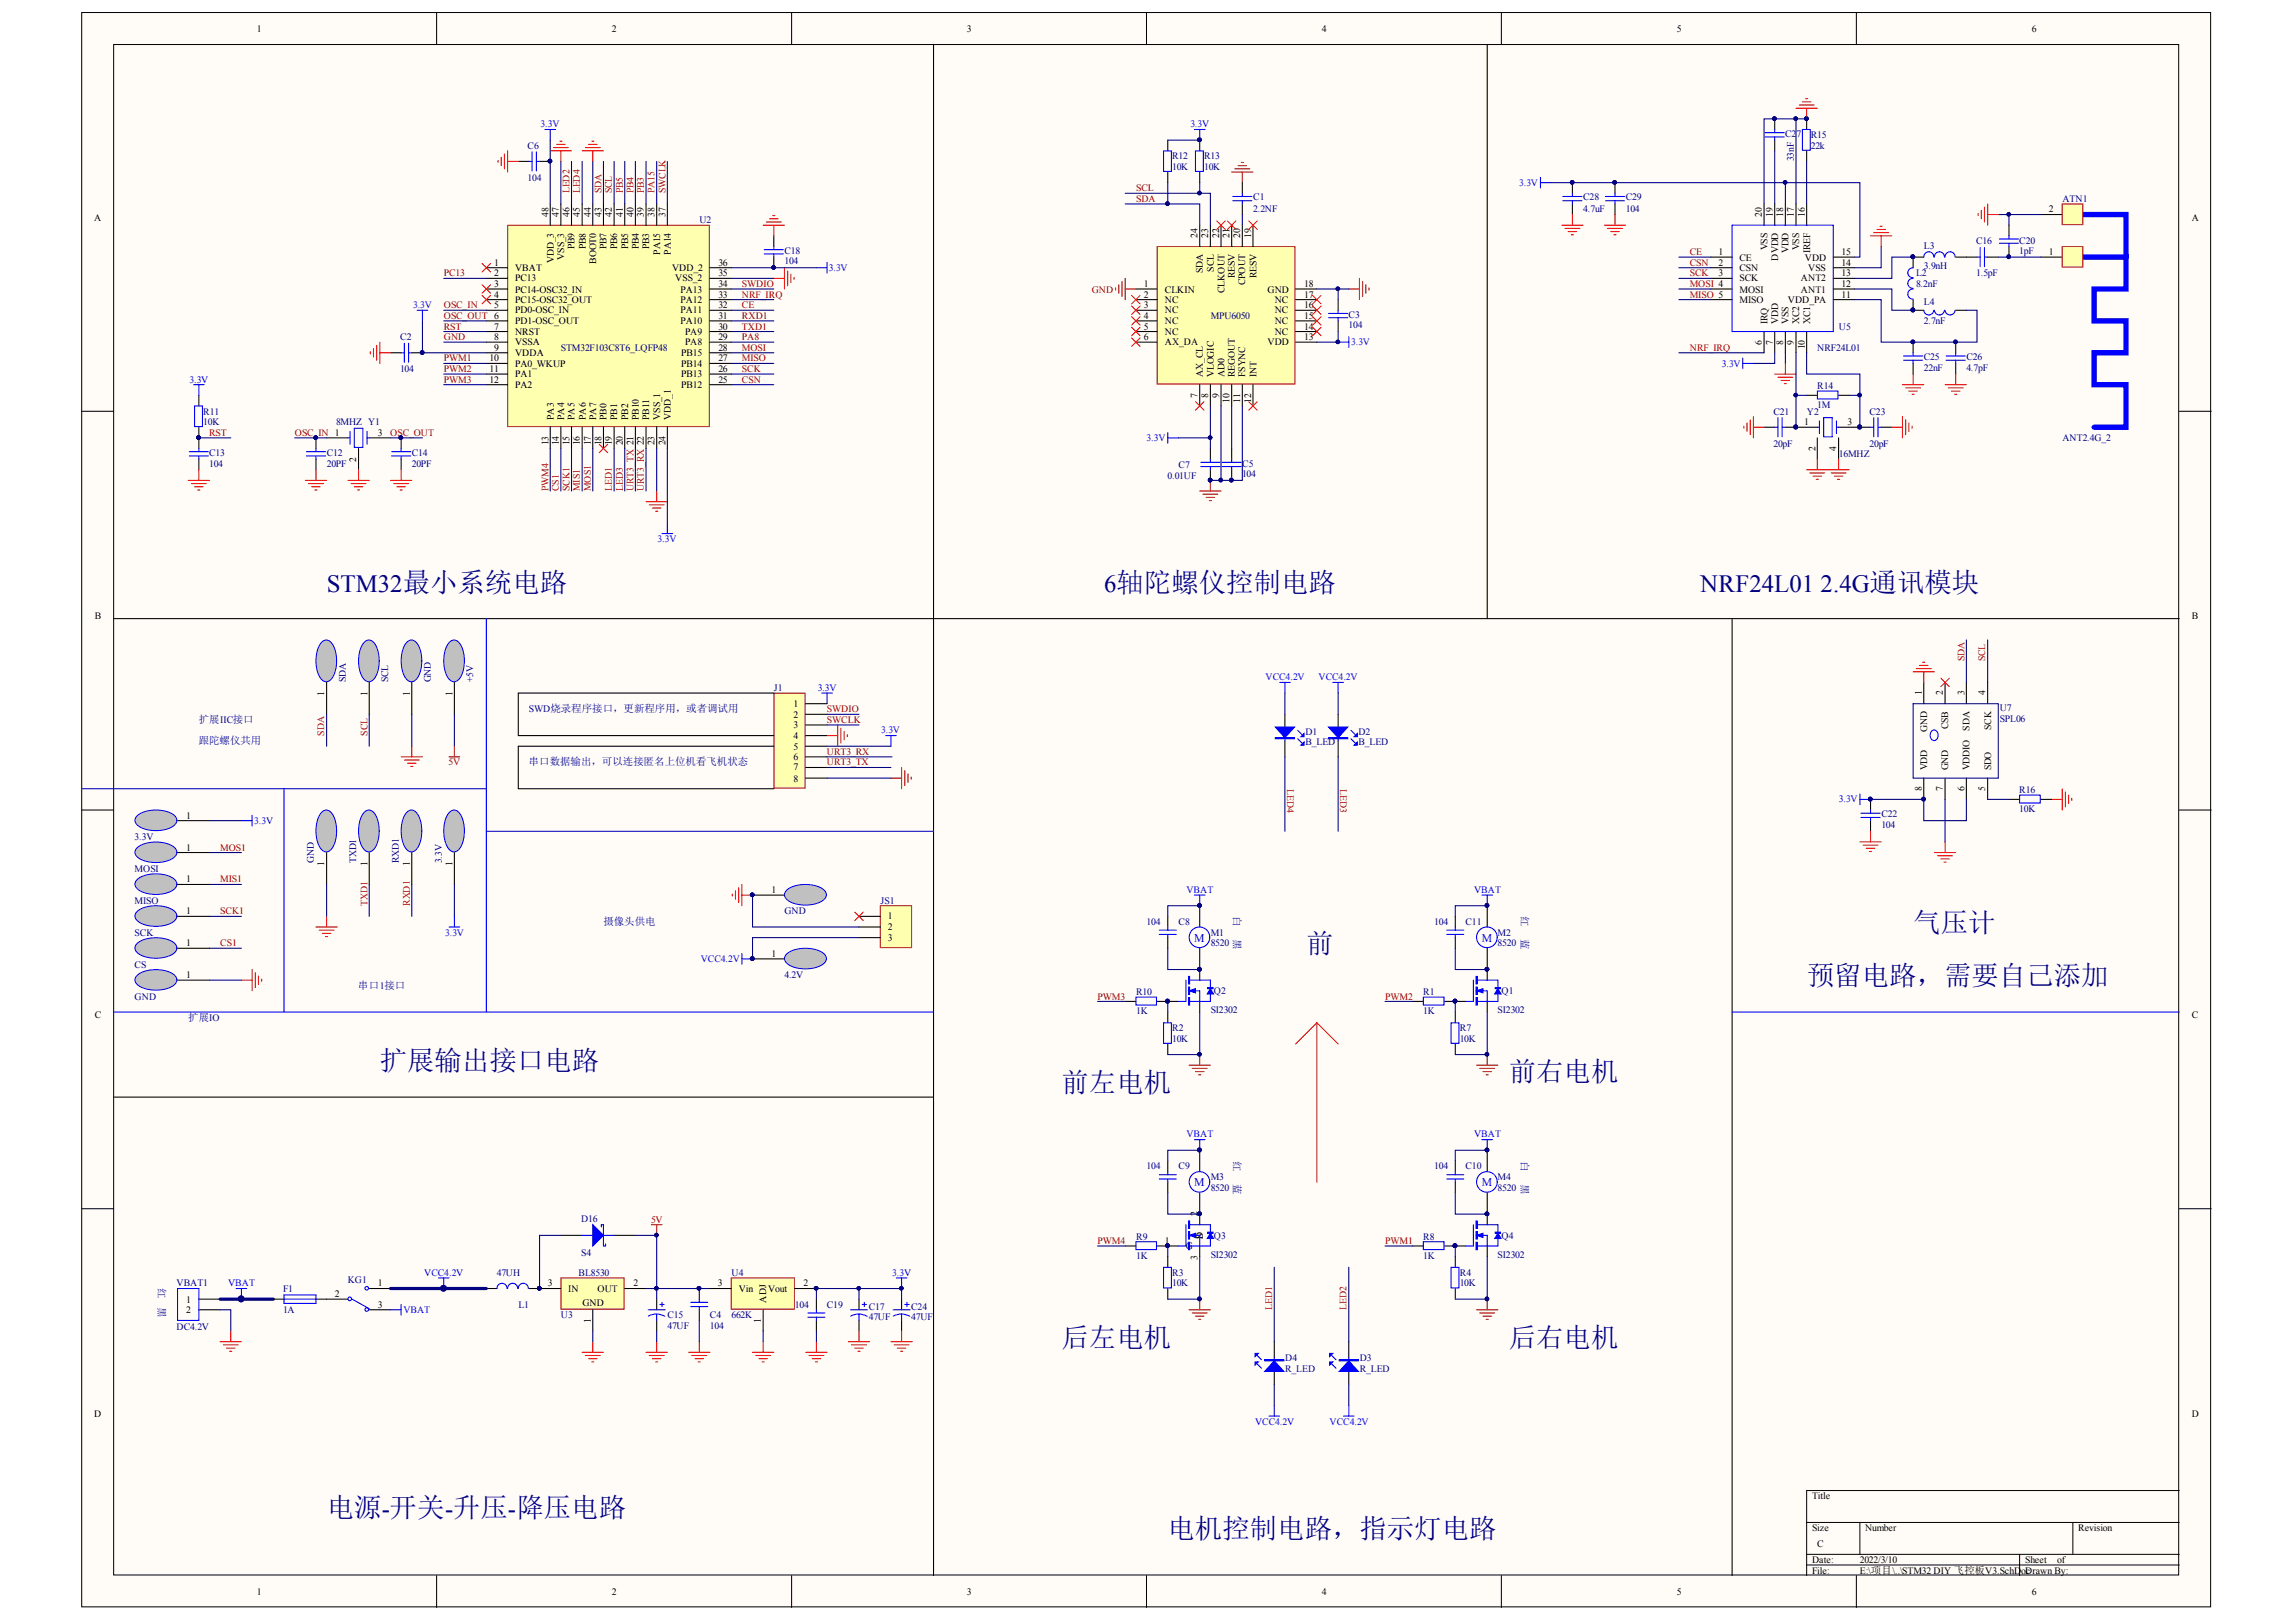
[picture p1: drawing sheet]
<svg xmlns="http://www.w3.org/2000/svg" width="297mm" height="210mm" viewBox="0 0 297 210" stroke-linecap="round" stroke-linejoin="round" font-family="sans-serif">
<defs><g id="words">
<g font-size="3.5" fill="#000080">
<text x="169" y="123.4">前</text>
<text x="247.5" y="120.7">气压计</text>
<text x="233.8" y="127.5">预留电路，需要自己添加</text>
<text x="49.1" y="138.5">扩展输出接口电路</text>
<text x="137.3" y="141.3">前左电机</text>
<text x="195.2" y="139.9">前右电机</text>
<text x="137.3" y="174.3">后左电机</text>
<text x="195.2" y="174.3">后右电机</text>
<text x="42.3" y="196.3">电源-开关-升压-降压电路</text>
<text x="151" y="199.1">电机控制电路，指示灯电路</text>
</g>
<g font-size="3.2" fill="#000080">
<text x="42.3" y="76.6">STM32最小系统电路</text>
<text x="142.8" y="76.6">6轴陀螺仪控制电路</text>
<text x="220" y="76.6">NRF24L01 2.4G通讯模块</text>
</g>
<g font-size="1.5" fill="#00f">
<text x="154.5" y="121.8">M</text>
<text x="191.7" y="121.8">M</text>
<text x="154.5" y="153.5">M</text>
<text x="191.7" y="153.5">M</text>
</g>
<g font-size="1.4" fill="#000080">
<text x="25.7" y="93.5">扩展IIC接口</text>
<text x="25.7" y="96.3">跟陀螺仪共用</text>
<text x="68.4" y="99">串口数据输出，可以连接匿名上位机看飞机状态</text>
<text x="78.1" y="119.7">摄像头供电</text>
<text x="159.6" y="118.5" transform="rotate(90 159.6 118.5)">白</text>
<text x="196.8" y="118.5" transform="rotate(90 196.8 118.5)">红</text>
<text x="159.6" y="121.5" transform="rotate(90 159.6 121.5)">黑</text>
<text x="196.8" y="121.5" transform="rotate(90 196.8 121.5)">蓝</text>
<text x="46.3" y="127.9">串口1接口</text>
<text x="24.4" y="132.1">扩展IO</text>
<text x="159.6" y="150.2" transform="rotate(90 159.6 150.2)">红</text>
<text x="159.6" y="153.2" transform="rotate(90 159.6 153.2)">蓝</text>
<text x="196.8" y="150.2" transform="rotate(90 196.8 150.2)">白</text>
<text x="196.8" y="153.2" transform="rotate(90 196.8 153.2)">黑</text>
<text x="20.5" y="166.7" transform="rotate(90 20.5 166.7)">红</text>
<text x="20.5" y="169.1" transform="rotate(90 20.5 169.1)">黑</text>
</g>
<g font-size="1.3">
<text x="33.2" y="4.1">1</text>
<text x="79.2" y="4.1">2</text>
<text x="125.1" y="4.1">3</text>
<text x="171" y="4.1">4</text>
<text x="216.9" y="4.1">5</text>
<text x="262.8" y="4.1">6</text>
<text x="12.2" y="28.6">A</text>
<text x="71" y="28.1" transform="rotate(-90 71 28.1)">48</text>
<text x="72.3" y="28.1" transform="rotate(-90 72.3 28.1)">47</text>
<text x="73.7" y="28.1" transform="rotate(-90 73.7 28.1)">46</text>
<text x="75" y="28.1" transform="rotate(-90 75 28.1)">45</text>
<text x="76.5" y="28.1" transform="rotate(-90 76.5 28.1)">44</text>
<text x="77.8" y="28.1" transform="rotate(-90 77.8 28.1)">43</text>
<text x="79.2" y="28.1" transform="rotate(-90 79.2 28.1)">42</text>
<text x="80.6" y="28.1" transform="rotate(-90 80.6 28.1)">41</text>
<text x="82" y="28.1" transform="rotate(-90 82 28.1)">40</text>
<text x="83.3" y="28.1" transform="rotate(-90 83.3 28.1)">39</text>
<text x="84.7" y="28.1" transform="rotate(-90 84.7 28.1)">38</text>
<text x="86.1" y="28.1" transform="rotate(-90 86.1 28.1)">37</text>
<text x="227.9" y="28.1" transform="rotate(-90 227.9 28.1)">20</text>
<text x="229.4" y="28.1" transform="rotate(-90 229.4 28.1)">19</text>
<text x="230.7" y="28.1" transform="rotate(-90 230.7 28.1)">18</text>
<text x="232.1" y="28.1" transform="rotate(-90 232.1 28.1)">17</text>
<text x="233.5" y="28.1" transform="rotate(-90 233.5 28.1)">16</text>
<text x="265" y="27.5">2</text>
<text x="283.6" y="28.6">A</text>
<text x="63.9" y="34.4">1</text>
<text x="63.9" y="35.7">2</text>
<text x="66.6" y="35.1">VBAT</text>
<text x="71.6" y="34.1" transform="rotate(-90 71.6 34.1)">VDD_3</text>
<text x="73" y="33.6" transform="rotate(-90 73 33.6)">VSS_3</text>
<text x="74.3" y="32.3" transform="rotate(-90 74.3 32.3)">PB9</text>
<text x="75.8" y="32.3" transform="rotate(-90 75.8 32.3)">PB8</text>
<text x="77.1" y="34.1" transform="rotate(-90 77.1 34.1)">BOOT0</text>
<text x="78.5" y="32.3" transform="rotate(-90 78.5 32.3)">PB7</text>
<text x="79.8" y="32.3" transform="rotate(-90 79.8 32.3)">PB6</text>
<text x="81.3" y="32.3" transform="rotate(-90 81.3 32.3)">PB5</text>
<text x="82.6" y="32.3" transform="rotate(-90 82.6 32.3)">PB4</text>
<text x="84" y="32.3" transform="rotate(-90 84 32.3)">PB3</text>
<text x="85.4" y="33" transform="rotate(-90 85.4 33)">PA15</text>
<text x="86.8" y="33" transform="rotate(-90 86.8 33)">PA14</text>
<text x="86.9" y="35.1">VDD_2</text>
<text x="92.9" y="35.7">35</text>
<text x="92.9" y="34.4">36</text>
<text x="154.9" y="30.8" transform="rotate(-90 154.9 30.8)">24</text>
<text x="155.6" y="35.3" transform="rotate(-90 155.6 35.3)">SDA</text>
<text x="156.3" y="30.8" transform="rotate(-90 156.3 30.8)">23</text>
<text x="157" y="35.2" transform="rotate(-90 157 35.2)">SCL</text>
<text x="157.7" y="30.8" transform="rotate(-90 157.7 30.8)">22</text>
<text x="159.1" y="30.8" transform="rotate(-90 159.1 30.8)">21</text>
<text x="159.8" y="36" transform="rotate(-90 159.8 36)">RESV</text>
<text x="160.4" y="30.8" transform="rotate(-90 160.4 30.8)">20</text>
<text x="161.9" y="30.8" transform="rotate(-90 161.9 30.8)">19</text>
<text x="162.5" y="36" transform="rotate(-90 162.5 36)">RESV</text>
<text x="222.3" y="33">1</text>
<text x="222.3" y="34.4">2</text>
<text x="222.3" y="35.7">3</text>
<text x="225" y="33.7">CE</text>
<text x="225" y="35.1">CSN</text>
<text x="228.7" y="32.4" transform="rotate(-90 228.7 32.4)">VSS</text>
<text x="230" y="33.7" transform="rotate(-90 230 33.7)">DVDD</text>
<text x="231.4" y="32.8" transform="rotate(-90 231.4 32.8)">VDD</text>
<text x="232.7" y="32.4" transform="rotate(-90 232.7 32.4)">VSS</text>
<text x="233.5" y="33.7">VDD</text>
<text x="233.9" y="35.1">VSS</text>
<text x="234.2" y="32.8" transform="rotate(-90 234.2 32.8)">IREF</text>
<text x="238.2" y="35.7">13</text>
<text x="238.2" y="34.4">14</text>
<text x="238.2" y="33">15</text>
<text x="265" y="33">1</text>
<text x="63.9" y="37.1">3</text>
<text x="63.9" y="38.5">4</text>
<text x="63.9" y="39.9">5</text>
<text x="66.6" y="36.4">PC13</text>
<text x="66.6" y="37.9">PC14-OSC32_IN</text>
<text x="66.6" y="39.2">PC15-OSC32_OUT</text>
<text x="66.6" y="40.6">PD0-OSC_IN</text>
<text x="66.6" y="41.9">PD1-OSC_OUT</text>
<text x="87.4" y="36.4">VSS_2</text>
<text x="88" y="41.9">PA10</text>
<text x="88" y="40.6">PA11</text>
<text x="88" y="39.2">PA12</text>
<text x="88" y="37.9">PA13</text>
<text x="92.9" y="41.2">31</text>
<text x="92.9" y="39.9">32</text>
<text x="92.9" y="38.5">33</text>
<text x="92.9" y="37.1">34</text>
<text x="148" y="37.1">1</text>
<text x="148" y="38.5">2</text>
<text x="148" y="39.9">3</text>
<text x="148" y="41.2">4</text>
<text x="150.7" y="37.9">CLKIN</text>
<text x="150.7" y="39.2">NC</text>
<text x="150.7" y="40.6">NC</text>
<text x="150.7" y="41.9">NC</text>
<text x="158.4" y="37.9" transform="rotate(-90 158.4 37.9)">CLKOUT</text>
<text x="161.1" y="36.9" transform="rotate(-90 161.1 36.9)">CPOUT</text>
<text x="164" y="37.9">GND</text>
<text x="164.9" y="41.9">NC</text>
<text x="164.9" y="40.6">NC</text>
<text x="164.9" y="39.2">NC</text>
<text x="168.7" y="41.2">15</text>
<text x="168.7" y="39.9">16</text>
<text x="168.7" y="38.5">17</text>
<text x="168.7" y="37.1">18</text>
<text x="225" y="36.4">SCK</text>
<text x="225" y="37.9">MOSI</text>
<text x="225" y="39.2">MISO</text>
<text x="228.7" y="41.9" transform="rotate(-90 228.7 41.9)">IRQ</text>
<text x="230" y="41.9" transform="rotate(-90 230 41.9)">VDD</text>
<text x="231.3" y="39.2">VDD_PA</text>
<text x="231.4" y="41.9" transform="rotate(-90 231.4 41.9)">VSS</text>
<text x="232.7" y="41.9" transform="rotate(-90 232.7 41.9)">XC2</text>
<text x="233" y="37.9">ANT1</text>
<text x="233" y="36.4">ANT2</text>
<text x="234.2" y="41.9" transform="rotate(-90 234.2 41.9)">XC1</text>
<text x="238.2" y="38.5">11</text>
<text x="238.2" y="37.1">12</text>
<text x="63.3" y="46.7">10</text>
<text x="63.9" y="42.7">7</text>
<text x="63.9" y="44">8</text>
<text x="63.9" y="45.4">9</text>
<text x="66.6" y="43.4">NRST</text>
<text x="66.6" y="44.7">VSSA</text>
<text x="66.6" y="46.1">VDDA</text>
<text x="66.6" y="47.5">PA0_WKUP</text>
<text x="88.1" y="47.5">PB14</text>
<text x="88.1" y="46.1">PB15</text>
<text x="88.6" y="44.7">PA8</text>
<text x="88.6" y="43.4">PA9</text>
<text x="92.9" y="46.7">27</text>
<text x="92.9" y="45.4">28</text>
<text x="92.9" y="44">29</text>
<text x="92.9" y="42.7">30</text>
<text x="148" y="42.7">5</text>
<text x="148" y="44">6</text>
<text x="150.7" y="43.4">NC</text>
<text x="150.7" y="44.7">AX_DA</text>
<text x="164" y="44.7">VDD</text>
<text x="164.9" y="43.4">NC</text>
<text x="168.7" y="44">13</text>
<text x="168.7" y="42.7">14</text>
<text x="227.9" y="44.6" transform="rotate(-90 227.9 44.6)">6</text>
<text x="229.4" y="44.6" transform="rotate(-90 229.4 44.6)">7</text>
<text x="230.7" y="44.6" transform="rotate(-90 230.7 44.6)">8</text>
<text x="232.1" y="44.6" transform="rotate(-90 232.1 44.6)">9</text>
<text x="233.5" y="45.2" transform="rotate(-90 233.5 45.2)">10</text>
<text x="63.3" y="48.2">11</text>
<text x="63.3" y="49.5">12</text>
<text x="66.6" y="48.8">PA1</text>
<text x="66.6" y="50.2">PA2</text>
<text x="88.1" y="50.2">PB12</text>
<text x="88.1" y="48.8">PB13</text>
<text x="92.9" y="49.5">25</text>
<text x="92.9" y="48.2">26</text>
<text x="154.9" y="51.5" transform="rotate(-90 154.9 51.5)">7</text>
<text x="155.6" y="48.8" transform="rotate(-90 155.6 48.8)">AX_CL</text>
<text x="156.3" y="51.5" transform="rotate(-90 156.3 51.5)">8</text>
<text x="157" y="48.8" transform="rotate(-90 157 48.8)">VLOGIC</text>
<text x="157.7" y="51.5" transform="rotate(-90 157.7 51.5)">9</text>
<text x="158.4" y="48.8" transform="rotate(-90 158.4 48.8)">AD0</text>
<text x="159.1" y="52.1" transform="rotate(-90 159.1 52.1)">10</text>
<text x="159.8" y="48.8" transform="rotate(-90 159.8 48.8)">REGOUT</text>
<text x="160.4" y="52.1" transform="rotate(-90 160.4 52.1)">11</text>
<text x="161.1" y="48.8" transform="rotate(-90 161.1 48.8)">FSYNC</text>
<text x="161.9" y="52.1" transform="rotate(-90 161.9 52.1)">12</text>
<text x="162.5" y="48.8" transform="rotate(-90 162.5 48.8)">INT</text>
<text x="46.1" y="59.7" transform="rotate(-90 46.1 59.7)">2</text>
<text x="48.9" y="56.4">3</text>
<text x="71" y="57.6" transform="rotate(-90 71 57.6)">13</text>
<text x="71.6" y="54.3" transform="rotate(-90 71.6 54.3)">PA3</text>
<text x="72.3" y="57.6" transform="rotate(-90 72.3 57.6)">14</text>
<text x="73" y="54.3" transform="rotate(-90 73 54.3)">PA4</text>
<text x="73.7" y="57.6" transform="rotate(-90 73.7 57.6)">15</text>
<text x="74.3" y="54.3" transform="rotate(-90 74.3 54.3)">PA5</text>
<text x="75" y="57.6" transform="rotate(-90 75 57.6)">16</text>
<text x="75.8" y="54.3" transform="rotate(-90 75.8 54.3)">PA6</text>
<text x="76.5" y="57.6" transform="rotate(-90 76.5 57.6)">17</text>
<text x="77.1" y="54.3" transform="rotate(-90 77.1 54.3)">PA7</text>
<text x="77.8" y="57.6" transform="rotate(-90 77.8 57.6)">18</text>
<text x="78.5" y="54.3" transform="rotate(-90 78.5 54.3)">PB0</text>
<text x="79.2" y="57.6" transform="rotate(-90 79.2 57.6)">19</text>
<text x="79.8" y="54.3" transform="rotate(-90 79.8 54.3)">PB1</text>
<text x="80.6" y="57.6" transform="rotate(-90 80.6 57.6)">20</text>
<text x="81.3" y="54.3" transform="rotate(-90 81.3 54.3)">PB2</text>
<text x="82.6" y="54.3" transform="rotate(-90 82.6 54.3)">PB10</text>
<text x="84" y="54.3" transform="rotate(-90 84 54.3)">PB11</text>
<text x="84.7" y="57.6" transform="rotate(-90 84.7 57.6)">23</text>
<text x="85.4" y="54.3" transform="rotate(-90 85.4 54.3)">VSS_1</text>
<text x="86.1" y="57.6" transform="rotate(-90 86.1 57.6)">24</text>
<text x="86.8" y="54.3" transform="rotate(-90 86.8 54.3)">VDD_1</text>
<text x="233.4" y="55">1</text>
<text x="234.9" y="58.4" transform="rotate(-90 234.9 58.4)">2</text>
<text x="237.6" y="58.4" transform="rotate(-90 237.6 58.4)">4</text>
<text x="239" y="55">3</text>
<text x="12.3" y="80.1">B</text>
<text x="283.6" y="80.1">B</text>
<text x="248.6" y="90" transform="rotate(-90 248.6 90)">1</text>
<text x="251.3" y="90" transform="rotate(-90 251.3 90)">2</text>
<text x="254.1" y="90" transform="rotate(-90 254.1 90)">3</text>
<text x="256.8" y="90" transform="rotate(-90 256.8 90)">4</text>
<text x="41.9" y="90.1" transform="rotate(-90 41.9 90.1)">1</text>
<text x="47.5" y="90.1" transform="rotate(-90 47.5 90.1)">1</text>
<text x="53" y="90.1" transform="rotate(-90 53 90.1)">1</text>
<text x="58.5" y="90.1" transform="rotate(-90 58.5 90.1)">1</text>
<text x="102.7" y="91.5">1</text>
<text x="102.7" y="92.9">2</text>
<text x="102.7" y="94.2">3</text>
<text x="102.7" y="95.7">4</text>
<text x="249.3" y="94.7" transform="rotate(-90 249.3 94.7)">GND</text>
<text x="252" y="94.4" transform="rotate(-90 252 94.4)">CSB</text>
<text x="254.8" y="94.6" transform="rotate(-90 254.8 94.6)">SDA</text>
<text x="257.6" y="94.5" transform="rotate(-90 257.6 94.5)">SCK</text>
<text x="102.7" y="97">5</text>
<text x="102.7" y="98.4">6</text>
<text x="102.7" y="99.7">7</text>
<text x="102.7" y="101.1">8</text>
<text x="249.3" y="99.7" transform="rotate(-90 249.3 99.7)">VDD</text>
<text x="252" y="99.7" transform="rotate(-90 252 99.7)">GND</text>
<text x="254.8" y="99.7" transform="rotate(-90 254.8 99.7)">VDDIO</text>
<text x="257.6" y="99.7" transform="rotate(-90 257.6 99.7)">SDO</text>
<text x="24.1" y="106">1</text>
<text x="248.6" y="102.4" transform="rotate(-90 248.6 102.4)">8</text>
<text x="251.3" y="102.4" transform="rotate(-90 251.3 102.4)">7</text>
<text x="254.1" y="102.4" transform="rotate(-90 254.1 102.4)">6</text>
<text x="256.8" y="102.4" transform="rotate(-90 256.8 102.4)">5</text>
<text x="24.1" y="110.1">1</text>
<text x="41.9" y="112" transform="rotate(-90 41.9 112)">1</text>
<text x="47.5" y="112" transform="rotate(-90 47.5 112)">1</text>
<text x="53" y="112" transform="rotate(-90 53 112)">1</text>
<text x="58.5" y="112" transform="rotate(-90 58.5 112)">1</text>
<text x="24.1" y="114.2">1</text>
<text x="24.1" y="118.3">1</text>
<text x="99.8" y="115.6">1</text>
<text x="114.8" y="119">1</text>
<text x="24.1" y="122.4">1</text>
<text x="99.8" y="123.8">1</text>
<text x="114.8" y="120.4">2</text>
<text x="114.8" y="121.8">3</text>
<text x="12.3" y="131.7">C</text>
<text x="24.1" y="126.6">1</text>
<text x="283.6" y="131.7">C</text>
<text x="150.7" y="161">1</text>
<text x="153.4" y="161.6">G</text>
<text x="154.9" y="157.4" transform="rotate(-90 154.9 157.4)">2</text>
<text x="155.6" y="160.4" transform="rotate(-90 155.6 160.4)">D</text>
<text x="155.6" y="160.3" transform="rotate(-90 155.6 160.3)">S</text>
<text x="43.3" y="167.9">2</text>
<text x="48.9" y="166.5">1</text>
<text x="70.9" y="166.5">3</text>
<text x="73.5" y="167.1">IN</text>
<text x="77.3" y="167.1">OUT</text>
<text x="82" y="166.5">2</text>
<text x="92.9" y="166.5">3</text>
<text x="95.6" y="167.1">Vin</text>
<text x="99.4" y="167.1">Vout</text>
<text x="103.9" y="166.5">2</text>
<text x="154.9" y="163" transform="rotate(-90 154.9 163)">3</text>
<text x="24.1" y="168.6">1</text>
<text x="24.1" y="169.9">2</text>
<text x="48.9" y="169.2">3</text>
<text x="75.4" y="169">GND</text>
<text x="76.5" y="171.2" transform="rotate(-90 76.5 171.2)">1</text>
<text x="98.4" y="171.2" transform="rotate(-90 98.4 171.2)">1</text>
<text x="99.1" y="168.6" transform="rotate(-90 99.1 168.6)">ADJ</text>
<text x="12.2" y="183.4">D</text>
<text x="283.6" y="183.4">D</text>
<text x="234.4" y="194">Title</text>
<text x="234.4" y="198.1">Size</text>
<text x="234.4" y="202.3">Date:</text>
<text x="234.4" y="203.6">File:</text>
<text x="235.1" y="200.2">C</text>
<text x="240.6" y="202.3">2022/3/10</text>
<text x="240.6" y="203.6">E:\项目\..\STM32 DIY 飞控板V3.SchD</text>
<text x="241.3" y="198.1">Number</text>
<text x="261.5" y="203.6">oDrawn By:</text>
<text x="262" y="202.3">Sheet</text>
<text x="262.1" y="203.6">c</text>
<text x="266.1" y="202.3">of</text>
<text x="268.9" y="198.1">Revision</text>
<text x="33.2" y="206.4">1</text>
<text x="79.2" y="206.4">2</text>
<text x="125.1" y="206.4">3</text>
<text x="171" y="206.4">4</text>
<text x="216.9" y="206.4">5</text>
<text x="262.8" y="206.4">6</text>
</g>
<g font-size="1.3" fill="#00f">
<text x="69.9" y="16.5">3.3V</text>
<text x="154" y="16.5">3.3V</text>
<text x="196.5" y="24.1">3.3V</text>
<text x="107.2" y="35.1">3.3V</text>
<text x="53.4" y="39.9">3.3V</text>
<text x="174.8" y="44.7">3.3V</text>
<text x="222.8" y="47.5">3.3V</text>
<text x="24.5" y="49.5">3.3V</text>
<text x="148.3" y="57.1">3.3V</text>
<text x="85.1" y="70.1">3.3V</text>
<text x="105.8" y="89.4">3.3V</text>
<text x="163.7" y="88">VCC4.2V</text>
<text x="170.6" y="88">VCC4.2V</text>
<text x="114" y="94.9">3.3V</text>
<text x="32.9" y="106.6">3.3V</text>
<text x="237.9" y="103.8">3.3V</text>
<text x="153.5" y="115.6">VBAT</text>
<text x="190.7" y="115.6">VBAT</text>
<text x="57.6" y="121.1">3.3V</text>
<text x="90.7" y="124.5">VCC4.2V</text>
<text x="153.5" y="147.2">VBAT</text>
<text x="190.7" y="147.2">VBAT</text>
<text x="29.5" y="166.5">VBAT</text>
<text x="54.9" y="165.1">VCC4.2V</text>
<text x="115.4" y="165.1">3.3V</text>
<text x="52.2" y="169.9">VBAT</text>
<text x="162.4" y="184.4">VCC4.2V</text>
<text x="172" y="184.4">VCC4.2V</text>
</g>
<g font-size="1.3" fill="#000080">
<text x="231" y="17.7">C2</text>
<text x="232.4" y="17.7">7</text>
<text x="234.3" y="17.8">R15</text>
<text x="68.2" y="19.3">C6</text>
<text x="68.2" y="23.4">104</text>
<text x="151.6" y="20.6">R12</text>
<text x="151.6" y="22">10K</text>
<text x="155.8" y="20.6">R13</text>
<text x="155.8" y="22">10K</text>
<text x="232.1" y="20.9" transform="rotate(-90 232.1 20.9)">33nF</text>
<text x="234.3" y="19.3">22k</text>
<text x="90.5" y="28.9">U2</text>
<text x="162.1" y="25.9">C1</text>
<text x="162.1" y="27.4">2.2NF</text>
<text x="204.8" y="25.9">C28</text>
<text x="204.8" y="27.4">4.7uF</text>
<text x="210.3" y="25.9">C29</text>
<text x="210.3" y="27.4">104</text>
<text x="266.8" y="26.1">ATN1</text>
<text x="101.5" y="32.9">C18</text>
<text x="101.5" y="34.2">104</text>
<text x="247.9" y="35.7">L2</text>
<text x="248.9" y="34.8">3.9nH</text>
<text x="248.9" y="32.3">L3</text>
<text x="255.7" y="31.6">C16</text>
<text x="255.7" y="35.7">1.5pF</text>
<text x="261.2" y="31.5">C20</text>
<text x="261.2" y="32.9">1pF</text>
<text x="156.6" y="41.2">MPU6050</text>
<text x="174.5" y="41.2">C3</text>
<text x="247.9" y="37.1">8.2nF</text>
<text x="248.9" y="41.9">2.7nF</text>
<text x="248.9" y="39.5">L4</text>
<text x="51.8" y="44">C2</text>
<text x="72.6" y="45.4">STM32F103C8T6_LQFP48</text>
<text x="174.5" y="42.5">104</text>
<text x="235.1" y="45.4">NRF24L01</text>
<text x="237.9" y="42.7">U5</text>
<text x="248.9" y="46.6">C25</text>
<text x="248.9" y="48">22nF</text>
<text x="254.4" y="46.6">C26</text>
<text x="254.4" y="48">4.7pF</text>
<text x="26.3" y="53.7">R11</text>
<text x="51.8" y="48.2">104</text>
<text x="229.4" y="53.7">C21</text>
<text x="233.8" y="53.7">Y2</text>
<text x="235.1" y="50.4">R14</text>
<text x="235.1" y="52.8">1M</text>
<text x="241.9" y="53.7">C23</text>
<text x="26.3" y="55">10K</text>
<text x="27.1" y="59">C13</text>
<text x="42.3" y="59">C12</text>
<text x="43.5" y="55">8MHZ Y1</text>
<text x="53.3" y="59">C14</text>
<text x="229.4" y="57.8">20pF</text>
<text x="237.9" y="59.2">16MHZ</text>
<text x="241.9" y="57.8">20pF</text>
<text x="266.8" y="57.1">ANT2.4G_2</text>
<text x="27.1" y="60.4">104</text>
<text x="42.3" y="60.4">20PF</text>
<text x="53.3" y="60.4">20PF</text>
<text x="151" y="61.9">0.01UF</text>
<text x="152.5" y="60.5">C7</text>
<text x="160.7" y="60.4">C5</text>
<text x="160.7" y="61.8">104</text>
<text x="44.7" y="88.3" transform="rotate(-90 44.7 88.3)">SDA</text>
<text x="50.2" y="88.3" transform="rotate(-90 50.2 88.3)">SCL</text>
<text x="55.7" y="88.3" transform="rotate(-90 55.7 88.3)">GND</text>
<text x="61.2" y="88.3" transform="rotate(-90 61.2 88.3)">+5V</text>
<text x="100.1" y="89.4">J1</text>
<text x="68.4" y="92.2">SWD烧录程序接口，更新程序用，或者调试用</text>
<text x="168.9" y="95.1">D1</text>
<text x="175.7" y="95.1">D2</text>
<text x="258.7" y="92">U7</text>
<text x="258.7" y="93.4">SPL06</text>
<text x="168.9" y="96.4">B_LED</text>
<text x="175.7" y="96.4">B_LED</text>
<text x="243.4" y="105.8">C22</text>
<text x="243.4" y="107.1">104</text>
<text x="261.2" y="102.7">R16</text>
<text x="261.2" y="105.1">10K</text>
<text x="17.4" y="108.7">3.3V</text>
<text x="17.4" y="112.8">MOSI</text>
<text x="40.6" y="111.7" transform="rotate(-90 40.6 111.7)">GND</text>
<text x="46.1" y="111.7" transform="rotate(-90 46.1 111.7)">TXD1</text>
<text x="51.6" y="111.7" transform="rotate(-90 51.6 111.7)">RXD1</text>
<text x="57.2" y="111.7" transform="rotate(-90 57.2 111.7)">3.3V</text>
<text x="17.4" y="116.9">MISO</text>
<text x="101.5" y="118.3">GND</text>
<text x="113.9" y="116.9">JS1</text>
<text x="148.3" y="119.7">104</text>
<text x="152.5" y="119.7">C8</text>
<text x="185.6" y="119.7">104</text>
<text x="189.6" y="119.7">C11</text>
<text x="17.4" y="121.1">SCK</text>
<text x="17.4" y="125.2">CS</text>
<text x="156.6" y="121.1">M1</text>
<text x="156.6" y="122.4">8520</text>
<text x="193.8" y="121.1">M2</text>
<text x="193.8" y="122.4">8520</text>
<text x="17.4" y="129.4">GND</text>
<text x="101.5" y="126.6">4.2V</text>
<text x="147" y="128.8">R10</text>
<text x="147" y="131.2">1K</text>
<text x="156.6" y="131.1">SI2302</text>
<text x="157" y="128.7">Q2</text>
<text x="184.1" y="128.8">R1</text>
<text x="184.1" y="131.2">1K</text>
<text x="193.8" y="131.1">SI2302</text>
<text x="194.3" y="128.7">Q1</text>
<text x="151.6" y="133.4">R2</text>
<text x="151.6" y="134.9">10K</text>
<text x="188.8" y="133.4">R7</text>
<text x="188.8" y="134.9">10K</text>
<text x="148.3" y="151.3">104</text>
<text x="152.5" y="151.3">C9</text>
<text x="156.6" y="152.7">M3</text>
<text x="156.6" y="154.1">8520</text>
<text x="185.6" y="151.3">104</text>
<text x="189.6" y="151.3">C10</text>
<text x="193.8" y="152.7">M4</text>
<text x="193.8" y="154.1">8520</text>
<text x="75.2" y="158.1">D16</text>
<text x="147" y="160.5">R9</text>
<text x="157" y="160.4">Q3</text>
<text x="184.1" y="160.5">R8</text>
<text x="194.3" y="160.4">Q4</text>
<text x="22.8" y="166.4">VBAT1</text>
<text x="36.6" y="167.1">F1</text>
<text x="45" y="166">KG1</text>
<text x="64.3" y="165.1">47UH</text>
<text x="74.8" y="165.2">BL8530</text>
<text x="75.2" y="162.5">S4</text>
<text x="94.6" y="165.1">U4</text>
<text x="147" y="162.9">1K</text>
<text x="151.6" y="165.1">R3</text>
<text x="151.6" y="166.5">10K</text>
<text x="156.6" y="162.7">SI2302</text>
<text x="184.1" y="162.9">1K</text>
<text x="188.8" y="165.1">R4</text>
<text x="188.8" y="166.5">10K</text>
<text x="193.8" y="162.7">SI2302</text>
<text x="22.8" y="172.1">DC4.2V</text>
<text x="36.6" y="169.9">1A</text>
<text x="67.1" y="169.2">L1</text>
<text x="72.6" y="170.6">U3</text>
<text x="86.3" y="170.6">C15</text>
<text x="86.3" y="171.9">47UF</text>
<text x="91.8" y="170.6">C4</text>
<text x="91.8" y="171.9">104</text>
<text x="94.6" y="170.6">662K</text>
<text x="102.8" y="169.2">104</text>
<text x="107" y="169.2">C19</text>
<text x="112.4" y="169.5">C17</text>
<text x="112.4" y="170.9">47UF</text>
<text x="117.9" y="169.5">C24</text>
<text x="117.9" y="170.9">47UF</text>
<text x="166.3" y="176.1">D4</text>
<text x="166.3" y="177.5">R_LED</text>
<text x="175.9" y="176.1">D3</text>
<text x="175.9" y="177.5">R_LED</text>
</g>
<g font-size="1.3" fill="#800000">
<text x="73.7" y="25" transform="rotate(-90 73.7 25)">LED2</text>
<text x="75" y="25" transform="rotate(-90 75 25)">LED4</text>
<text x="77.8" y="25" transform="rotate(-90 77.8 25)">SDA</text>
<text x="79.2" y="25" transform="rotate(-90 79.2 25)">SCL</text>
<text x="80.6" y="25" transform="rotate(-90 80.6 25)">PB5</text>
<text x="82" y="25" transform="rotate(-90 82 25)">PB4</text>
<text x="83.3" y="25" transform="rotate(-90 83.3 25)">PB3</text>
<text x="84.7" y="25" transform="rotate(-90 84.7 25)">PA15</text>
<text x="86.1" y="25" transform="rotate(-90 86.1 25)">SWCLK</text>
<text x="147" y="26.1">SDA</text>
<text x="147" y="24.8">SCL</text>
<text x="57.4" y="35.7">PC13</text>
<text x="218.6" y="33">CE</text>
<text x="218.6" y="34.4">CSN</text>
<text x="218.6" y="35.7">SCK</text>
<text x="57.4" y="39.9">OSC_IN</text>
<text x="57.4" y="41.2">OSC_OUT 6</text>
<text x="96" y="39.9">CE</text>
<text x="96" y="41.2">RXD1</text>
<text x="96" y="37.1">SWDIO</text>
<text x="96" y="38.5">NRF_IRQ</text>
<text x="141.2" y="37.9">GND</text>
<text x="218.6" y="37.1">MOSI 4</text>
<text x="218.6" y="38.5">MISO 5</text>
<text x="57.4" y="42.7">RST</text>
<text x="57.4" y="44">GND</text>
<text x="57.4" y="46.7">PWM1</text>
<text x="96" y="42.7">TXD1</text>
<text x="96" y="46.7">MISO</text>
<text x="96" y="45.4">MOSI</text>
<text x="96" y="44">PA8</text>
<text x="218.6" y="45.4">NRF_IRQ</text>
<text x="57.4" y="48.2">PWM2</text>
<text x="57.4" y="49.5">PWM3</text>
<text x="96" y="49.5">CSN</text>
<text x="96" y="48.2">SCK</text>
<text x="27.1" y="56.4">RST</text>
<text x="38.1" y="56.4">OSC_IN 1</text>
<text x="50.5" y="56.4">OSC_OUT</text>
<text x="71" y="63.5" transform="rotate(-90 71 63.5)">PWM4</text>
<text x="72.3" y="63.5" transform="rotate(-90 72.3 63.5)">CS1</text>
<text x="73.7" y="63.5" transform="rotate(-90 73.7 63.5)">SCK1</text>
<text x="75" y="63.5" transform="rotate(-90 75 63.5)">MIS1</text>
<text x="76.5" y="63.5" transform="rotate(-90 76.5 63.5)">MOS1</text>
<text x="79.2" y="63.5" transform="rotate(-90 79.2 63.5)">LED1</text>
<text x="80.6" y="63.5" transform="rotate(-90 80.6 63.5)">LED3</text>
<text x="82" y="63.5" transform="rotate(-90 82 63.5)">URT3_TX 21</text>
<text x="83.3" y="63.5" transform="rotate(-90 83.3 63.5)">URT3_RX 22</text>
<text x="254.1" y="85.6" transform="rotate(-90 254.1 85.6)">SDA</text>
<text x="256.8" y="85.6" transform="rotate(-90 256.8 85.6)">SCL</text>
<text x="41.9" y="95.2" transform="rotate(-90 41.9 95.2)">SDA</text>
<text x="47.5" y="95.2" transform="rotate(-90 47.5 95.2)">SCL</text>
<text x="107" y="92.2">SWDIO</text>
<text x="107" y="93.5">SWCLK</text>
<text x="58" y="99">5V</text>
<text x="107" y="99">URT3_TX</text>
<text x="107" y="97.7">URT3_RX</text>
<text x="166.5" y="102.1" transform="rotate(90 166.5 102.1)">LED4</text>
<text x="173.4" y="102.1" transform="rotate(90 173.4 102.1)">LED3</text>
<text x="28.5" y="110.1">MOS1</text>
<text x="28.5" y="118.3">SCK1</text>
<text x="28.5" y="114.2">MIS1</text>
<text x="47.5" y="117.2" transform="rotate(-90 47.5 117.2)">TXD1</text>
<text x="53" y="117.2" transform="rotate(-90 53 117.2)">RXD1</text>
<text x="28.5" y="122.4">CS1</text>
<text x="142" y="129.4">PWM3</text>
<text x="179.2" y="129.4">PWM2</text>
<text x="84.2" y="158.3">5V</text>
<text x="142" y="161">PWM4</text>
<text x="179.2" y="161">PWM1</text>
<text x="164.6" y="169.5" transform="rotate(-90 164.6 169.5)">LED1</text>
<text x="174.2" y="169.5" transform="rotate(-90 174.2 169.5)">LED2</text>
</g>
</g></defs>
<g fill="#fffcf8" stroke="#000" stroke-width=".13">
<path d="M10.6 1.6h275.4v206.3h-275.4z"/>
<path d="M14.7 5.8h267.2v198h-267.2z"/>
</g>
<g fill="none" stroke="#000" stroke-width=".13">
<path d="M56.5 1.6v4.1M102.4 1.6v4.1M148.3 1.6v4.1M194.2 1.6v4.1M240.2 1.6v4.1M10.6 53.2h4.1M281.9 53.2h4.2M10.6 104.8h4.1M281.9 104.8h4.2M10.6 156.4h4.1M281.9 156.4h4.2M233.7 197h48.2"/>
<path d="M240.6 197v4.1M268.2 197v4.1M281.9 192.9h-48.2v11M56.5 203.9v4.1M102.4 203.9v4.1M148.3 203.9v4.1M194.2 203.9v4.1M233.7 201.1h48.2M233.7 202.5h48.2M240.2 203.9v4.1M261.3 201.1v2.8"/>
</g>
<g fill="none" stroke="#f00" stroke-width=".14">
<path d="M47.9 45.5v.3M48.3 45.1v1.1M48.7 44.7v1.9M49.1 44.3v2.7M49.1 45.7h1.4M24.3 62.2h2.8M24.8 62.6h1.9M25.2 63h1.1M25.6 63.4h.3M25.7 60.8v1.4M45 62.2h2.8M45.4 62.6h2"/>
<path d="M45.8 63h1.1M46.2 63.4h.3M46.4 60.8v1.4M107 95.2h1.4M108.4 93.8v2.8M108.8 94.2v2M109.2 94.6v1.1M109.6 95.1v.2M28.5 173.6h2.7M28.9 174h1.9M29.3 174.5h1.1M29.7 174.9h.3"/>
<path d="M29.9 172.3v1.3"/>
</g>
<path d="M25.7 51.2v1.3M25.7 55.3v2.7M25.7 59.4v1.4M42.3 56.7h2.7M46.4 58v2.8M47.8 56.7h2.7M50.5 45.7h1.4M53.3 45.7h1.4M25.7 168.1h2.8M25.7 169.5h2.8M174.5 173.6v2.1M174.5 177.1v2" fill="none" stroke="#000" stroke-width=".14"/>
<g fill="none" stroke="#00f" stroke-width=".14">
<path d="M24.5 59h2.5M24.5 58.5h2.5M25 49.8h1.4M25.2 52.5h1v2.7h-1zM25.7 49.8v1.4M25.7 58v.5M25.7 59v.4M45 56.7h.3M45.3 55.8v1.7M45.8 55.4h1.1v2.5h-1.1zM47.5 55.8v1.7M47.5 56.7h.3"/>
<path d="M51.9 45.7h.4M52.3 44.4v2.5M52.9 45.7h.4M52.9 44.4v2.5M106.3 89.7h1.4M107 89.7v1.4M10.6 102.1h4.1M23 166.7h2.7v4.2h-2.7zM30.5 166.7h1.4M31.2 166.7v1.4M172.3 175.4l.5 .6M172.3 176.5l.5 .6"/>
</g>
<g fill="#000080" stroke="#000080" stroke-width=".13">
<circle cx="25.7" cy="56.6" r=".23"/>
<circle cx="54.6" cy="45.6" r=".24"/>
<circle cx="31.2" cy="168.1" r=".38"/>
</g>
<path d="M174.5 176.1l1.2 1.4h-2.4z" fill="#00f"/>
<path d="M173.3 176h2.4v.1h-2.4zM173.3 176h2.4M174.5 176.1l1.2 1.4h-2.4z" fill="none" stroke="#00f" stroke-width=".14"/>
<path d="M172 175.1h.4l-.4 .5z" fill="#00f"/>
<path d="M172 175.1h.4l-.4 .5z" fill="none" stroke="#00f" stroke-width=".14"/>
<path d="M172 176.2h.4l-.4 .5z" fill="#00f"/>
<path d="M174.8 95.6l.5 .6M174.8 94.5l.5 .6M172 176.2h.4l-.4 .5zM174.5 175.7v1.4" fill="none" stroke="#00f" stroke-width=".14"/>
<path d="M229.6 48.4h2.8M230 48.8h1.9M230.4 49.2h1.1M230.8 49.6h.3M231 47v1.4" fill="none" stroke="#f00" stroke-width=".14"/>
<path d="M173.1 92.4v2.1M173.1 95.9v2" fill="none" stroke="#000" stroke-width=".14"/>
<path d="M171.9 94.1h2.5l-1.3 1.4z" fill="#00f"/>
<path d="M171.9 94.1h2.5l-1.3 1.4zM171.9 95.5h2.5v.1h-2.5zM171.9 95.5h2.5" fill="none" stroke="#00f" stroke-width=".14"/>
<path d="M175.2 96.4l.4-.4v.4z" fill="#00f"/>
<path d="M175.2 96.4l.4-.4v.4z" fill="none" stroke="#00f" stroke-width=".14"/>
<path d="M175.2 95.3l.4-.4v.4z" fill="#00f"/>
<g fill="none" stroke="#00f" stroke-width=".14">
<path d="M68.8 19.6v2.5M69.4 19.6v2.5M70.5 16.8h1.4M71.2 16.8v1.3M68.4 20.9h.4M69.4 20.9h.4M39.6 59h2.5M39.6 58.5h2.5M40.9 58v.5M40.9 59v.4M50.7 59h2.4M50.7 58.5h2.4"/>
<path d="M51.9 58v.5M51.9 59v.4M54 40.2h1.3M54.7 40.2v1.3M85.6 69h1.4M86.3 67.7v1.3M173.1 94.5v1.4M175.2 95.3l.4-.4v.4z"/>
</g>
<g fill="none" stroke="#f00" stroke-width=".14">
<path d="M65.3 19.9v1.9M65.7 19.5v2.8M71.2 19.5h2.7M71.6 19.1h1.9M72 18.7h1.1M72.4 18.3h.3M72.6 19.5v1.4M75.3 19.5h2.8M75.7 19.1h2M76.1 18.7h1.1M76.6 18.3h.2M76.7 19.5v1.4"/>
<path d="M64.4 20.7v.3M64.8 20.3v1.1M65.7 20.9h1.3M39.5 62.2h2.8M39.9 62.6h1.9M40.3 63h1.1M40.7 63.4h.3M40.9 60.8v1.4M50.5 62.2h2.8M50.9 62.6h2M51.3 63h1.1M51.8 63.4h.2"/>
<path d="M51.9 60.8v1.4M83.6 64.9h2.7M84 65.3h1.9M84.4 65.7h1.1M84.8 66.2h.3M85 63.5v1.4"/>
</g>
<path d="M67 20.9h1.4M69.8 20.9h1.4M40.9 56.7v1.3M40.9 59.4v1.4M51.9 56.7v1.3M51.9 59.4v1.4" fill="none" stroke="#000" stroke-width=".14"/>
<g fill="#000080" stroke="#000080" stroke-width=".13">
<circle cx="40.8" cy="56.6" r=".23"/>
<circle cx="51.9" cy="56.6" r=".23"/>
<circle cx="71.1" cy="20.8" r=".23"/>
</g>
<path d="M65.7 29.2h26.1v26h-26.1z" fill="#ffffb0" stroke="#800000" stroke-width=".13"/>
<g fill="none" stroke="#000" stroke-width=".14">
<path d="M62.9 34.6h2.8M62.9 36h2.8M62.9 37.4h2.8M62.9 38.8h2.8M71.2 26.4v2.7M72.6 26.4v2.7M73.9 26.4v2.7M75.3 26.4v2.7M76.7 26.4v2.7M78.1 26.4v2.7M79.4 26.4v2.7M80.8 26.4v2.7"/>
<path d="M82.2 26.4v2.7M83.6 26.4v2.7M85 26.4v2.7M86.3 26.4v2.7M91.8 34.6h2.8M91.8 36h2.8M91.8 37.4h2.8M91.8 38.8h2.8M100.1 30.5v1.4M100.1 33.3v1.3M62.9 40.2h2.8M62.9 41.5h2.8"/>
<path d="M62.9 42.9h2.8M62.9 44.3h2.8M62.9 45.7h2.8M62.9 47h2.8M62.9 48.4h2.8M62.9 49.8h2.8M71.2 55.3v2.7M72.6 55.3v2.7M73.9 55.3v2.7M75.3 55.3v2.7M76.7 55.3v2.7M78.1 55.3v2.7"/>
<path d="M79.4 55.3v2.7M80.8 55.3v2.7M82.2 55.3v2.7M83.6 55.3v2.7M85 55.3v2.7M86.3 55.3v2.7M91.8 40.2h2.8M91.8 41.5h2.8M91.8 42.9h2.8M91.8 44.3h2.8M91.8 45.7h2.8M91.8 47h2.8"/>
<path d="M91.8 48.4h2.8M91.8 49.8h2.8"/>
</g>
<path d="M98.7 29.1h2.8M99.1 28.7h2M99.6 28.3h1.1M100 27.9h.2M100.1 36h1.4M100.1 29.1v1.4M101.5 34.6v2.8M101.9 35.1v1.9M102.3 35.5v1.1M102.7 35.9v.3" fill="none" stroke="#f00" stroke-width=".14"/>
<circle cx="100.1" cy="34.6" r=".23" fill="#000080" stroke="#000080" stroke-width=".13"/>
<path d="M98.9 32.9h2.5M98.9 32.3h2.5M100.1 31.9v.4M100.1 32.9v.4M105.6 34.6h1.4M107 34v1.3" fill="none" stroke="#00f" stroke-width=".14"/>
<path d="M94.6 165.4h8.2v4h-8.2z" fill="#ffffb0" stroke="#800000" stroke-width=".13"/>
<path d="M91.8 166.7h2.8M98.7 169.5v2.8M102.9 166.7h2.7M105.6 168.1v1.4M105.6 170.9v1.4" fill="none" stroke="#000" stroke-width=".14"/>
<circle cx="105.6" cy="166.7" r=".23" fill="#000080" stroke="#000080" stroke-width=".13"/>
<path d="M104.5 169.9h2.2M104.5 170.5h2.2M105.6 169.5v.4M105.6 170.5v.4" fill="none" stroke="#00f" stroke-width=".14"/>
<path d="M72.6 165.4h8.1v4h-8.1z" fill="#ffffb0" stroke="#800000" stroke-width=".13"/>
<path d="M151.1 129.6h1.4M155.2 125.5v1.3M155.2 129.6v1.4M62.9 166.7h1.4M68.4 166.7h4.2M76.7 169.5v2.8M80.8 166.7h2.8" fill="none" stroke="#000" stroke-width=".14"/>
<g fill="#000080" stroke="#000080" stroke-width=".13">
<circle cx="69.8" cy="166.7" r=".23"/>
<circle cx="84.9" cy="159.8" r=".23"/>
<circle cx="116.6" cy="166.7" r=".23"/>
<circle cx="57.4" cy="166.7" r=".36"/>
<circle cx="155.2" cy="136.4" r=".23"/>
<circle cx="155.2" cy="125.4" r=".23"/>
<circle cx="151" cy="129.6" r=".23"/>
</g>
<path d="M153.4 126.8v2.8h-.9M153.8 126.8h1.4M153.8 128.2h1.4v1.4h-1.4M56.7 165.4h1.4M57.4 165.4v1.3M65.6 166.7a.65 .65 0 0 0-.7-.6 .65 .65 0 0 0-.6 .6M67 166.7a.65 .65 0 0 0-.7-.6 .65 .65 0 0 0-.6 .6M68.3 166.7a.65 .65 0 0 0-.6-.6 .65 .65 0 0 0-.6 .6M116 165.4h1.3M116.6 165.4v1.3" fill="none" stroke="#00f" stroke-width=".14"/>
<path d="M153.8 137.9h2.8M154.2 138.3h2M154.7 138.7h1.1M155.1 139.1h.2M155.2 136.5v1.4M84.3 158.5h1.3M85 158.5v1.4" fill="none" stroke="#800000" stroke-width=".14"/>
<g fill="none" stroke="#f00" stroke-width=".14">
<path d="M75.3 175h2.8M75.7 175.4h2M76.1 175.8h1.1M76.6 176.2h.2M76.7 173.6v1.4M83.6 175h2.7M84 175.4h1.9M84.4 175.8h1.1M84.8 176.2h.3M85 173.6v1.4M97.4 175h2.7M97.8 175.4h1.9"/>
<path d="M98.2 175.8h1.1M98.6 176.2h.3M98.7 173.6v1.4M104.2 175h2.8M104.7 175.4h1.9M105.1 175.8h1.1M105.5 176.2h.3M105.6 173.6v1.4M109.8 173.6h2.7M110.2 174h1.9M110.6 174.5h1.1M111 174.9h.3"/>
<path d="M111.1 172.3v1.3"/>
</g>
<path d="M153.8 128.2l.9-.3v.6z" fill="#00f"/>
<path d="M153.8 128.2l.9-.3v.6z" fill="none" stroke="#00f" stroke-width=".13"/>
<path d="M155.2 126.8h1.4v1.1M156.6 128.6v1h-1.4" fill="none" stroke="#00f" stroke-width=".14"/>
<path d="M156.6 127.9l.4 .7h-.8z" fill="#00f"/>
<path d="M156.6 127.9l.4 .7h-.8z" fill="none" stroke="#00f" stroke-width=".13"/>
<path d="M156.2 127.8h.7v.1h-.7z" fill-rule="evenodd" fill="#00f"/>
<path d="M156.2 127.8h.7v.1h-.7z" fill="none" stroke="#00f" stroke-width=".14"/>
<path d="M153.8 126.4h.1v.9h-.1z" fill-rule="evenodd" fill="#00f"/>
<path d="M153.8 126.4h.1v.9h-.1z" fill="none" stroke="#00f" stroke-width=".14"/>
<path d="M153.8 127.7h.1v1h-.1z" fill-rule="evenodd" fill="#00f"/>
<path d="M153.8 127.7h.1v1h-.1z" fill="none" stroke="#00f" stroke-width=".14"/>
<path d="M153.8 129.1h.1v1h-.1z" fill-rule="evenodd" fill="#00f"/>
<g fill="none" stroke="#00f" stroke-width=".14">
<path d="M151.1 120v.4M154.5 115.8h1.4M155.2 115.8v1.4M147 129h2.6v1.1h-2.6zM150 120.4h2.2M150 120.9h2.2M150.5 132.4h1v2.6h-1zM151.1 120.9v.4M153.8 129.1h.1v1h-.1zM190.6 126.8v2.8h-1M191 126.8h1.4M191 128.2h1.4v1.4h-1.4"/>
<circle cx="155.2" cy="121.3" r="1.33"/>
</g>
<g fill="#000080" stroke="#000080" stroke-width=".13">
<circle cx="155.2" cy="125.4" r=".23"/>
<circle cx="151" cy="129.6" r=".23"/>
<circle cx="155.2" cy="117.2" r=".23"/>
<circle cx="192.4" cy="136.4" r=".23"/>
<circle cx="192.4" cy="125.4" r=".23"/>
<circle cx="188.2" cy="129.6" r=".23"/>
</g>
<path d="M151.1 118.6v1.4M155.2 117.2v2.8M145.6 129.6h1.3M149.7 129.6h1.4M151.1 121.3v1.4M151.1 131v1.3M151.1 135.1v1.4M155.2 122.7v2.8M188.3 129.6h1.3M192.4 125.5v1.3M192.4 129.6v1.4" fill="none" stroke="#000" stroke-width=".14"/>
<path d="M191 137.9h2.8M191.4 138.3h2M191.9 138.7h1.1M192.3 139.1h.2M192.4 136.5v1.4" fill="none" stroke="#800000" stroke-width=".14"/>
<path d="M191 128.2l.9-.3v.6z" fill="#00f"/>
<path d="M191 128.2l.9-.3v.6z" fill="none" stroke="#00f" stroke-width=".13"/>
<path d="M192.4 126.8h1.4v1.1M193.8 128.6v1h-1.4" fill="none" stroke="#00f" stroke-width=".14"/>
<path d="M193.8 127.9l.4 .7h-.8z" fill="#00f"/>
<path d="M193.8 127.9l.4 .7h-.8z" fill="none" stroke="#00f" stroke-width=".13"/>
<path d="M193.4 127.8h.7v.1h-.7z" fill-rule="evenodd" fill="#00f"/>
<path d="M193.4 127.8h.7v.1h-.7z" fill="none" stroke="#00f" stroke-width=".14"/>
<path d="M191 126.4h.1v.9h-.1z" fill-rule="evenodd" fill="#00f"/>
<path d="M191 126.4h.1v.9h-.1z" fill="none" stroke="#00f" stroke-width=".14"/>
<path d="M191 127.7h.1v1h-.1z" fill-rule="evenodd" fill="#00f"/>
<path d="M191 127.7h.1v1h-.1z" fill="none" stroke="#00f" stroke-width=".14"/>
<path d="M191 129.1h.1v1h-.1z" fill-rule="evenodd" fill="#00f"/>
<g fill="none" stroke="#00f" stroke-width=".14">
<path d="M188.3 120v.4M191.7 115.8h1.4M192.4 115.8v1.4M184.1 129h2.7v1.1h-2.7zM187.2 120.4h2.2M187.2 120.9h2.2M187.7 132.4h1v2.6h-1zM188.3 120.9v.4M191 129.1h.1v1h-.1zM153.4 158.5v2.7h-.9M153.8 158.5h1.4M153.8 159.9h1.4v1.3h-1.4"/>
<circle cx="192.4" cy="121.3" r="1.34"/>
</g>
<g fill="#000080" stroke="#000080" stroke-width=".13">
<circle cx="192.4" cy="125.4" r=".23"/>
<circle cx="188.2" cy="129.6" r=".23"/>
<circle cx="192.4" cy="117.2" r=".23"/>
<circle cx="155.2" cy="168.1" r=".24"/>
<circle cx="155.2" cy="157.1" r=".23"/>
<circle cx="151" cy="161.2" r=".23"/>
</g>
<path d="M188.3 118.6v1.4M192.4 117.2v2.8M182.8 129.6h1.3M186.9 129.6h1.4M188.3 121.3v1.4M188.3 131v1.3M188.3 135.1v1.4M192.4 122.7v2.8M155.2 157.1v1.4M151.1 161.2h1.4M155.2 161.2v1.4" fill="none" stroke="#000" stroke-width=".14"/>
<path d="M153.8 169.5h2.8M154.2 169.9h2M154.7 170.3h1.1M155.1 170.7h.2M155.2 168.1v1.4" fill="none" stroke="#800000" stroke-width=".14"/>
<path d="M153.8 159.9l.9-.3v.5z" fill="#00f"/>
<path d="M153.8 159.9l.9-.3v.5z" fill="none" stroke="#00f" stroke-width=".13"/>
<path d="M155.2 158.5h1.4v1.1M156.6 160.3v.9h-1.4" fill="none" stroke="#00f" stroke-width=".14"/>
<path d="M156.6 159.6l.4 .7h-.8z" fill="#00f"/>
<path d="M156.6 159.6l.4 .7h-.8z" fill="none" stroke="#00f" stroke-width=".13"/>
<path d="M156.2 159.5h.7v.1h-.7z" fill-rule="evenodd" fill="#00f"/>
<path d="M156.2 159.5h.7v.1h-.7z" fill="none" stroke="#00f" stroke-width=".14"/>
<path d="M153.8 158h.1v1h-.1z" fill-rule="evenodd" fill="#00f"/>
<path d="M153.8 158h.1v1h-.1z" fill="none" stroke="#00f" stroke-width=".14"/>
<path d="M153.8 159.4h.1v.9h-.1z" fill-rule="evenodd" fill="#00f"/>
<path d="M153.8 159.4h.1v.9h-.1z" fill="none" stroke="#00f" stroke-width=".14"/>
<path d="M153.8 160.8h.1v.9h-.1z" fill-rule="evenodd" fill="#00f"/>
<g fill="none" stroke="#00f" stroke-width=".14">
<path d="M150 152h2.2M150 152.6h2.2M151.1 151.6v.4M151.1 152.6v.4M154.5 147.5h1.4M155.2 147.5v1.4M190.6 158.5v2.7h-1M191 158.5h1.4M191 159.9h1.4v1.3h-1.4M147 160.7h2.6v1h-2.6zM150.5 164h1v2.7h-1zM153.8 160.8h.1v.9h-.1z"/>
<circle cx="155.2" cy="153" r="1.33"/>
</g>
<g fill="#000080" stroke="#000080" stroke-width=".13">
<circle cx="155.2" cy="157.1" r=".23"/>
<circle cx="151" cy="161.2" r=".23"/>
<circle cx="155.2" cy="148.8" r=".23"/>
<circle cx="192.4" cy="168.1" r=".23"/>
<circle cx="192.4" cy="157.1" r=".23"/>
<circle cx="188.2" cy="161.2" r=".23"/>
</g>
<path d="M151.1 150.2v1.4M151.1 153v1.4M155.2 148.9v2.7M155.2 154.4v2.7M192.4 157.1v1.4M145.6 161.2h1.3M149.7 161.2h1.4M151.1 162.6v1.4M151.1 166.7v1.4M188.3 161.2h1.3M192.4 161.2v1.4" fill="none" stroke="#000" stroke-width=".14"/>
<path d="M191 169.5h2.8M191.4 169.9h2M191.9 170.3h1.1M192.3 170.7h.2M192.4 168.1v1.4" fill="none" stroke="#800000" stroke-width=".14"/>
<path d="M191 159.9l.9-.3v.5z" fill="#00f"/>
<path d="M191 159.9l.9-.3v.5z" fill="none" stroke="#00f" stroke-width=".13"/>
<path d="M192.4 158.5h1.4v1.1M193.8 160.3v.9h-1.4" fill="none" stroke="#00f" stroke-width=".14"/>
<path d="M193.8 159.6l.4 .7h-.8z" fill="#00f"/>
<path d="M193.8 159.6l.4 .7h-.8z" fill="none" stroke="#00f" stroke-width=".13"/>
<path d="M193.4 159.5h.7v.1h-.7z" fill-rule="evenodd" fill="#00f"/>
<path d="M193.4 159.5h.7v.1h-.7z" fill="none" stroke="#00f" stroke-width=".14"/>
<path d="M191 158h.1v1h-.1z" fill-rule="evenodd" fill="#00f"/>
<path d="M191 158h.1v1h-.1z" fill="none" stroke="#00f" stroke-width=".14"/>
<path d="M191 159.4h.1v.9h-.1z" fill-rule="evenodd" fill="#00f"/>
<path d="M191 159.4h.1v.9h-.1z" fill="none" stroke="#00f" stroke-width=".14"/>
<path d="M191 160.8h.1v.9h-.1z" fill-rule="evenodd" fill="#00f"/>
<g fill="none" stroke="#00f" stroke-width=".14">
<path d="M187.2 152h2.2M187.2 152.6h2.2M188.3 151.6v.4M188.3 152.6v.4M191.7 147.5h1.4M192.4 147.5v1.4M184.1 160.7h2.7v1h-2.7zM187.7 164h1v2.7h-1zM191 160.8h.1v.9h-.1z"/>
<circle cx="192.4" cy="153" r="1.33"/>
</g>
<g fill="#000080" stroke="#000080" stroke-width=".13">
<circle cx="192.4" cy="157.1" r=".23"/>
<circle cx="188.2" cy="161.2" r=".23"/>
<circle cx="192.4" cy="148.8" r=".23"/>
</g>
<path d="M188.3 150.2v1.4M188.3 153v1.4M192.4 148.9v2.7M192.4 154.4v2.7M182.8 161.2h1.3M186.9 161.2h1.4M188.3 162.6v1.4M188.3 166.7v1.4" fill="none" stroke="#000" stroke-width=".14"/>
<path d="M149.7 31.9h17.8v17.8h-17.8z" fill="#ffffb0" stroke="#800000" stroke-width=".13"/>
<g fill="none" stroke="#000" stroke-width=".14">
<path d="M151.1 18.1v1.4M155.2 18.1v1.4M146.9 37.4h2.8M146.9 38.8h2.8M151.1 22.3v1.3M155.2 22.3v1.3M155.2 29.1v2.8M156.6 29.1v2.8M158 29.1v2.8M159.3 29.1v2.8M160.7 23.6v1.4M160.7 26.4v1.4"/>
<path d="M160.7 29.1v2.8M162.1 29.1v2.8M167.6 37.4h2.8M167.6 38.8h2.8M173.1 38.8v1.4M146.9 40.2h2.8M146.9 41.5h2.8M146.9 42.9h2.8M146.9 44.3h2.8M155.2 49.8v2.7M156.6 49.8v2.7M156.6 58v1.4"/>
<path d="M158 49.8v2.7M159.3 49.8v2.7M159.3 58v1.4M160.7 49.8v2.7M162.1 49.8v2.7M167.6 40.2h2.8M167.6 41.5h2.8M167.6 42.9h2.8M167.6 44.3h2.8M173.1 41.5v1.4M156.6 60.8v1.4M159.3 60.8v1.4"/>
<path d="M164.9 173.6v2.1M164.9 177.1v2"/>
</g>
<g fill="none" stroke="#f00" stroke-width=".13">
<path d="M146.4 38.2l1.1 1.1M146.4 39.6l1.1 1.1M147.5 39.6l-1.1 1.1M147.5 38.2l-1.1 1.1M157.4 28.6l1.1 1.1M158.5 28.6l-1.1 1.1M158.8 28.6l1.1 1.1M159.9 28.6l-1.1 1.1M161.5 28.6l1.2 1.1M162.7 28.6l-1.2 1.1M169.8 38.2l1.1 1.1M169.8 39.6l1.1 1.1"/>
<path d="M170.9 38.2l-1.1 1.1M170.9 39.6l-1.1 1.1M146.4 41l1.1 1.1M146.4 42.4l1.1 1.1M147.5 41l-1.1 1.1M147.5 42.4l-1.1 1.1M169.8 41l1.1 1.1M169.8 42.4l1.1 1.1M170.9 41l-1.1 1.1M170.9 42.4l-1.1 1.1"/>
</g>
<g fill="none" stroke="#800000" stroke-width=".14">
<path d="M144.3 37.3v.2M144.7 36.8v1.1M145.2 36.4v2M145.6 37.4h1.3M145.6 36v2.8M159.3 22.3h2.8M159.8 21.8h1.9M160.2 21.4h1.1M160.6 21h.3M160.7 22.3v1.3M174.5 37.4h1.4M175.9 36v2.8"/>
<path d="M176.3 36.4v2M176.7 36.8v1.1M177.1 37.3v.2M155.2 63.5h2.8M155.6 64h2M156 64.4h1.1M156.5 64.8h.2M156.6 62.2v1.3"/>
</g>
<g fill="#000080" stroke="#000080" stroke-width=".13">
<circle cx="156.6" cy="62.1" r=".23"/>
<circle cx="155.2" cy="18.1" r=".23"/>
<circle cx="159.3" cy="62.1" r=".23"/>
<circle cx="173.1" cy="44.2" r=".23"/>
</g>
<g fill="none" stroke="#00f" stroke-width=".14">
<path d="M150.5 19.5h1v2.7h-1zM154.5 16.8h1.4M154.7 19.5h1v2.7h-1zM155.2 16.8v1.3M159.5 26h2.5M159.5 25.4h2.5M160.7 25v.4M160.7 26v.4M151.1 56v1.4M151.1 56.7h1.4M155.3 59.8h2.5M156.6 59.4v.4"/>
<path d="M158.1 59.8h2.5M159.3 59.4v.4M171.9 41.1h2.5M171.9 40.6h2.5M173.1 40.2v.4M173.1 41.1v.4M173.1 44.3h1.4M174.5 43.6v1.4M155.3 60.4h2.5M156.6 60.4v.4M158.1 60.4h2.5M159.3 60.4v.4"/>
<path d="M172.4 88.3h1.4M173.1 88.3v1.4M162.7 175.4l.5 .6M162.7 176.5l.5 .6M173.8 183.3h1.4M174.5 181.9v1.4"/>
</g>
<path d="M164.9 176.1l1.2 1.4h-2.5z" fill="#00f"/>
<path d="M163.6 176h2.5v.1h-2.5zM163.6 176h2.5M164.9 176.1l1.2 1.4h-2.5z" fill="none" stroke="#00f" stroke-width=".14"/>
<path d="M162.4 175.1h.4l-.4 .5z" fill="#00f"/>
<path d="M162.4 175.1h.4l-.4 .5z" fill="none" stroke="#00f" stroke-width=".14"/>
<path d="M162.4 176.2h.4l-.4 .5z" fill="#00f"/>
<path d="M167.9 95.6l.5 .6M167.9 94.5l.5 .6M162.4 176.2h.4l-.4 .5zM164.9 175.7v1.4M164.2 183.3h1.3M164.9 181.9v1.4" fill="none" stroke="#00f" stroke-width=".14"/>
<path d="M166.2 92.4v2.1M166.2 95.9v2" fill="none" stroke="#000" stroke-width=".14"/>
<path d="M165 94.1h2.5l-1.3 1.4z" fill="#00f"/>
<path d="M165 94.1h2.5l-1.3 1.4zM165 95.5h2.5v.1h-2.5zM165 95.5h2.5" fill="none" stroke="#00f" stroke-width=".14"/>
<path d="M168.3 96.4l.4-.4v.4z" fill="#00f"/>
<path d="M168.3 96.4l.4-.4v.4z" fill="none" stroke="#00f" stroke-width=".14"/>
<path d="M168.3 95.3l.4-.4v.4z" fill="#00f"/>
<path d="M165.5 88.3h1.4M166.2 88.3v1.4M166.2 94.5v1.4M168.3 95.3l.4-.4v.4zM75.3 159.9h1.4M77.8 158.8v-.3h.3v2.7h.2v-.2M78.1 159.9h1.3" fill="none" stroke="#00f" stroke-width=".14"/>
<path d="M72.6 159.9h2.7M79.4 159.9h2.8" fill="none" stroke="#000" stroke-width=".14"/>
<path d="M76.7 158.5l1.4 1.4-1.4 1.3z" fill="#00f"/>
<g fill="none" stroke="#00f" stroke-width=".14">
<path d="M114.6 95.2h1.4M115.3 95.2v1.4M76.7 158.5l1.4 1.4-1.4 1.3zM83.9 169.5h2.2M85 170.1h.5l.5 .3M85 170.1h-.6l-.5 .2M85 170v.9M85.4 168.8h.5M85.6 168.5v.6M110 169.5h2.2M111.1 170.1h.6l.5 .2M111.1 170.1h-.5l-.5 .2"/>
<path d="M111.1 170v.9M111.5 168.8h.6M111.8 168.5v.6"/>
</g>
<path d="M116.6 99.3v2.8M117.1 99.7v2M115.3 100.7h1.3M117.5 100.1v1.1M117.9 100.6v.2" fill="none" stroke="#800000" stroke-width=".14"/>
<path d="M170.4 132.3v20.7M170.4 132.3l-2.8 2.8M170.4 132.3l2.7 2.8" fill="none" stroke="#f00" stroke-width=".14"/>
<path d="M85 168.1v1.4M85 170.9v1.4M111.1 168.1v1.4M111.1 170.9v1.4" fill="none" stroke="#000" stroke-width=".14"/>
<path d="M100.1 89.7h4.1v12.3h-4.1z" fill="#ffffb0" stroke="#800000" stroke-width=".13"/>
<g fill="none" stroke="#000" stroke-width=".14">
<path d="M120.8 5.7v198.2M192.4 5.7v74.4M14.7 80.1h267.2M100.1 89.7h-33.1v5.5h33.1M100.1 96.6h-33.1v5.5h33.1M104.2 91.1h2.8M104.2 92.4h2.8M104.2 93.8h2.8M104.2 95.2h2.8M104.2 96.6h2.8M104.2 97.9h2.8M104.2 99.3h2.8"/>
<path d="M224.1 80.1v123.8M104.2 100.7h2.8M14.7 142h106.1M42.3 168.1h2.7M47.8 169.5h2.7M47.8 166.7h2.7M90.5 166.7v1.4M90.5 169.5v1.4"/>
</g>
<g fill="none" stroke="#000080" stroke-width=".14">
<path d="M71.2 18.1v8.3M151.1 18.1h4.1M57.4 36h5.5M72.6 20.9v5.5M73.9 20.9v5.5M75.3 20.9v5.5M76.7 20.9v5.5M78.1 20.9v5.5M79.4 20.9v5.5M80.8 20.9v5.5M82.2 20.9v5.5M83.6 20.9v5.5"/>
<path d="M85 20.9v5.5M86.3 20.9v5.5M94.6 34.6h11M94.6 37.4h5.5M94.6 38.8h5.5M94.6 36h5.5M145.6 25h11v4.1M145.6 26.4h9.6v2.7M151.1 23.6v2.8M155.2 23.6v1.4M160.7 27.8v1.3M170.4 37.4h4.1"/>
<path d="M173.1 37.4v1.4M217.2 33.3h4.1M25.7 56.7h4.2M38.1 56.7h4.2M50.5 56.7h4.2M54.7 41.5v4.2h8.2M57.4 40.2h5.5M57.4 41.5h5.5M57.4 42.9h5.5M57.4 44.3h5.5M57.4 49.8h5.5M57.4 48.4h5.5"/>
<path d="M57.4 47h5.5M71.2 58v5.5M72.6 58v5.5M73.9 58v5.5M75.3 58v5.5M76.7 58v5.5M79.4 58v5.5M80.8 58v5.5M82.2 58v5.5M83.6 58v5.5M85 58v5.5M86.3 58v9.7"/>
<path d="M94.6 40.2h5.5M94.6 41.5h5.5M94.6 42.9h5.5M94.6 44.3h5.5M94.6 49.8h5.5M94.6 48.4h5.5M94.6 47h5.5M94.6 45.7h5.5M156.6 52.5v4.2h-4.1M156.6 56.7v1.3M158 52.5v9.7M159.3 52.5v5.5"/>
<path d="M160.7 52.5v9.7h-4.1M173.1 42.9v1.4h-2.7M107 92.4h4.1M107 93.8h4.1M107 97.9h8.4M107 96.6h8.3M107 99.3h8.3M166.2 89.7v2.7M166.2 97.9v9.7M173.1 89.7v2.7M173.1 97.9v9.7M107 100.7h8.3"/>
<path d="M155.2 117.2h-4.1v1.4M192.4 117.2h-4.1v1.4M142 129.6h3.6M151.1 122.7v2.8h4.1M151.1 129.6v1.4M155.2 131v5.5h-4.1M179.2 129.6h3.6M188.3 122.7v2.8h4.1M188.3 129.6v1.4M192.4 131v5.5h-4.1M72.6 159.9h-2.8v6.8M82.2 159.9h2.8v6.8h6.8"/>
<path d="M151.1 154.4v2.7h4.1M155.2 148.9h-4.1v1.3M188.3 154.4v2.7h4.1M192.4 148.9h-4.1v1.3M28.5 169.5h1.4v2.8M76.7 172.3v1.3M83.6 166.7h1.4v1.4M85 172.3v1.3M90.5 170.9v2.7M98.7 172.3v1.3M105.6 168.1v-1.4h5.5v1.4M105.6 172.3v1.3"/>
<path d="M142 161.2h3.6M151.1 161.2v1.4M155.2 162.6v5.5h-4.1M164.9 164v9.6M164.9 179.1v2.8M174.5 164v9.6M174.5 179.1v2.8M179.2 161.2h3.6M188.3 161.2v1.4M192.4 162.6v5.5h-4.1"/>
</g>
<g fill="#000080" stroke="#000080" stroke-width=".13">
<circle cx="40.8" cy="56.6" r=".23"/>
<circle cx="25.7" cy="56.6" r=".23"/>
<circle cx="51.9" cy="56.6" r=".23"/>
<circle cx="71.1" cy="20.8" r=".23"/>
<circle cx="54.6" cy="45.6" r=".24"/>
<circle cx="100.1" cy="34.6" r=".23"/>
<circle cx="105.6" cy="166.7" r=".23"/>
<circle cx="111.1" cy="166.7" r=".23"/>
<circle cx="69.8" cy="166.7" r=".23"/>
<circle cx="84.9" cy="166.7" r=".23"/>
<circle cx="155.2" cy="117.2" r=".23"/>
<circle cx="155.2" cy="125.4" r=".23"/>
<circle cx="151" cy="129.6" r=".23"/>
<circle cx="155.2" cy="136.4" r=".23"/>
<circle cx="192.4" cy="117.2" r=".23"/>
<circle cx="192.4" cy="125.4" r=".23"/>
<circle cx="188.2" cy="129.6" r=".23"/>
<circle cx="192.4" cy="136.4" r=".23"/>
<circle cx="155.2" cy="148.8" r=".23"/>
<circle cx="155.2" cy="157.1" r=".23"/>
<circle cx="151" cy="161.2" r=".23"/>
<circle cx="155.2" cy="168.1" r=".24"/>
<circle cx="192.4" cy="148.8" r=".23"/>
<circle cx="192.4" cy="157.1" r=".23"/>
<circle cx="188.2" cy="161.2" r=".23"/>
<circle cx="192.4" cy="168.1" r=".23"/>
<circle cx="173.1" cy="37.4" r=".23"/>
<circle cx="173.1" cy="44.2" r=".23"/>
<circle cx="151" cy="26.4" r=".24"/>
<circle cx="155.2" cy="25" r=".23"/>
<circle cx="155.2" cy="18.1" r=".23"/>
<circle cx="157.9" cy="62.1" r=".23"/>
<circle cx="159.3" cy="62.1" r=".23"/>
<circle cx="156.6" cy="62.1" r=".23"/>
<circle cx="156.6" cy="56.6" r=".23"/>
<circle cx="31.2" cy="168.1" r=".38"/>
<circle cx="90.4" cy="166.7" r=".23"/>
<circle cx="84.9" cy="159.8" r=".23"/>
</g>
<g fill="none" stroke="#00f" stroke-width=".14">
<path d="M45.6 168.1l2.2 1.3M50.5 169.5h1.4M51.9 168.8v1.4M89.4 168.5h2.2M89.4 169.1h2.2M90.5 168.1v.4M90.5 169.1v.4"/>
<circle cx="45.2" cy="168.1" r=".24"/>
<circle cx="47.5" cy="169.5" r=".23"/>
<circle cx="47.5" cy="166.7" r=".23"/>
</g>
<path d="M28.5 168.1h6.9" fill="none" stroke="#000080" stroke-width=".41"/>
<path d="M89.1 175h2.7M89.5 175.4h1.9M89.9 175.8h1.1M90.3 176.2h.3M90.5 173.6v1.4" fill="none" stroke="#f00" stroke-width=".14"/>
<path d="M58.1 83.2a.8 .8 0 0 1 1.3 0 4.4 4.4 0 0 1 0 4.7 .8 .8 0 0 1-1.3 0 4.4 4.4 0 0 1 0-4.7z" fill="#c0c0c0" stroke="#00f" stroke-width=".13"/>
<path d="M58.8 88.3v4.1" fill="none" stroke="#000" stroke-width=".14"/>
<path d="M52.6 83.2a.8 .8 0 0 1 1.3 0 4.4 4.4 0 0 1 0 4.7 .8 .8 0 0 1-1.3 0 4.4 4.4 0 0 1 0-4.7z" fill="#c0c0c0" stroke="#00f" stroke-width=".13"/>
<path d="M53.3 88.3v4.1" fill="none" stroke="#000" stroke-width=".14"/>
<path d="M47 83.2a.8 .8 0 0 1 1.4 0 4.4 4.4 0 0 1 0 4.7 .8 .8 0 0 1-1.4 0 4.4 4.4 0 0 1 0-4.7z" fill="#c0c0c0" stroke="#00f" stroke-width=".13"/>
<path d="M47.8 88.3v4.1" fill="none" stroke="#000" stroke-width=".14"/>
<path d="M41.5 83.2a.8 .8 0 0 1 1.4 0 4.4 4.4 0 0 1 0 4.7 .8 .8 0 0 1-1.4 0 4.4 4.4 0 0 1 0-4.7z" fill="#c0c0c0" stroke="#00f" stroke-width=".13"/>
<path d="M42.3 88.3v4.1" fill="none" stroke="#000" stroke-width=".14"/>
<path d="M51.9 97.9h2.8M52.3 98.4h1.9M52.7 98.8h1.1M53.1 99.2h.3M53.3 96.6v1.3" fill="none" stroke="#f00" stroke-width=".14"/>
<path d="M42.3 92.4v4.2M47.8 92.4v4.2M53.3 92.4v4.2M58.8 92.4v4.2" fill="none" stroke="#000080" stroke-width=".14"/>
<path d="M58.1 97.9h1.4M58.8 96.6v1.3" fill="none" stroke="#800000" stroke-width=".14"/>
<path d="M101.9 123.4a4.5 4.5 0 0 1 4.6 0 .8 .8 0 0 1 0 1.3 4.5 4.5 0 0 1-4.6 0 .8 .8 0 0 1 0-1.3z" fill="#c0c0c0" stroke="#00f" stroke-width=".13"/>
<path d="M97.4 124.1h4.1" fill="none" stroke="#000" stroke-width=".14"/>
<g fill="#000080" stroke="#000080" stroke-width=".13">
<circle cx="97.3" cy="124" r=".23"/>
<circle cx="57.4" cy="166.7" r=".36"/>
</g>
<path d="M50.5 166.7h12.4" fill="none" stroke="#000080" stroke-width=".41"/>
<path d="M101.9 115.1a4.5 4.5 0 0 1 4.6 0 .8 .8 0 0 1 0 1.4 4.5 4.5 0 0 1-4.6 0 .8 .8 0 0 1 0-1.4z" fill="#c0c0c0" stroke="#00f" stroke-width=".13"/>
<path d="M97.4 115.8h4.1" fill="none" stroke="#000" stroke-width=".14"/>
<g fill="#000080" stroke="#000080" stroke-width=".13">
<circle cx="97.3" cy="115.8" r=".23"/>
<circle cx="97.3" cy="124" r=".23"/>
</g>
<path d="M94.7 115.7v.3M95.2 115.3v1.1M95.6 114.9v1.9M96 114.5v2.7M96 115.8h1.4" fill="none" stroke="#f00" stroke-width=".14"/>
<path d="M96 123.4v1.4M96 124.1h1.4" fill="none" stroke="#00f" stroke-width=".14"/>
<path d="M58.1 105.2a.8 .8 0 0 1 1.3 0 4.5 4.5 0 0 1 0 4.7 .8 .8 0 0 1-1.3 0 4.5 4.5 0 0 1 0-4.7z" fill="#c0c0c0" stroke="#00f" stroke-width=".13"/>
<path d="M58.8 110.3v4.2" fill="none" stroke="#000" stroke-width=".14"/>
<path d="M52.6 105.2a.8 .8 0 0 1 1.3 0 4.5 4.5 0 0 1 0 4.7 .8 .8 0 0 1-1.3 0 4.5 4.5 0 0 1 0-4.7z" fill="#c0c0c0" stroke="#00f" stroke-width=".13"/>
<path d="M53.3 110.3v4.2" fill="none" stroke="#000" stroke-width=".14"/>
<path d="M47 105.2a.8 .8 0 0 1 1.4 0 4.5 4.5 0 0 1 0 4.7 .8 .8 0 0 1-1.4 0 4.5 4.5 0 0 1 0-4.7z" fill="#c0c0c0" stroke="#00f" stroke-width=".13"/>
<path d="M47.8 110.3v4.2" fill="none" stroke="#000" stroke-width=".14"/>
<path d="M41.5 105.2a.8 .8 0 0 1 1.4 0 4.5 4.5 0 0 1 0 4.7 .8 .8 0 0 1-1.4 0 4.5 4.5 0 0 1 0-4.7z" fill="#c0c0c0" stroke="#00f" stroke-width=".13"/>
<path d="M42.3 110.3v4.2" fill="none" stroke="#000" stroke-width=".14"/>
<path d="M40.9 120h2.7M42.3 118.6v1.4M41.3 120.4h1.9M41.7 120.8h1.1M42.1 121.2h.3" fill="none" stroke="#f00" stroke-width=".14"/>
<path d="M42.3 114.5v4.1M47.8 114.5v4.1M53.3 114.5v4.1M58.8 114.5v4.1" fill="none" stroke="#000080" stroke-width=".14"/>
<path d="M58.1 120h1.4M58.8 118.6v1.4" fill="none" stroke="#00f" stroke-width=".14"/>
<path d="M17.8 105.5a4.5 4.5 0 0 1 4.7 0 .8 .8 0 0 1 0 1.3 4.5 4.5 0 0 1-4.7 0 .8 .8 0 0 1 0-1.3z" fill="#c0c0c0" stroke="#00f" stroke-width=".13"/>
<path d="M23 106.2h4.1" fill="none" stroke="#000" stroke-width=".14"/>
<path d="M17.8 109.6a4.5 4.5 0 0 1 4.7 0 .79 .79 0 0 1 0 1.4 4.5 4.5 0 0 1-4.7 0 .79 .79 0 0 1 0-1.4z" fill="#c0c0c0" stroke="#00f" stroke-width=".13"/>
<path d="M23 110.3h4.1" fill="none" stroke="#000" stroke-width=".14"/>
<path d="M17.8 113.7a4.5 4.5 0 0 1 4.7 0 .8 .8 0 0 1 0 1.4 4.5 4.5 0 0 1-4.7 0 .8 .8 0 0 1 0-1.4z" fill="#c0c0c0" stroke="#00f" stroke-width=".13"/>
<path d="M23 114.5h4.1" fill="none" stroke="#000" stroke-width=".14"/>
<path d="M17.8 126.1a4.5 4.5 0 0 1 4.7 0 .79 .79 0 0 1 0 1.4 4.5 4.5 0 0 1-4.7 0 .79 .79 0 0 1 0-1.4z" fill="#c0c0c0" stroke="#00f" stroke-width=".13"/>
<path d="M23 126.8h4.1" fill="none" stroke="#000" stroke-width=".14"/>
<path d="M31.2 126.8h1.4M32.6 125.5v2.7M33 125.9v1.9M33.4 126.3v1.1M33.9 126.7v.3" fill="none" stroke="#f00" stroke-width=".14"/>
<path d="M27.1 114.5h4.1M27.1 110.3h4.1M27.1 106.2h4.1M27.1 126.8h4.1" fill="none" stroke="#000080" stroke-width=".14"/>
<path d="M62.9 80.1v50.9M14.7 102.1h48.2M31.2 106.2h1.4M32.6 105.5v1.4M36.7 102.1v28.9M62.9 107.6h57.9M14.7 131h106.1" fill="none" stroke="#00f" stroke-width=".14"/>
<path d="M17.8 117.9a4.5 4.5 0 0 1 4.7 0 .8 .8 0 0 1 0 1.3 4.5 4.5 0 0 1-4.7 0 .8 .8 0 0 1 0-1.3z" fill="#c0c0c0" stroke="#00f" stroke-width=".13"/>
<path d="M23 118.6h4.1" fill="none" stroke="#000" stroke-width=".14"/>
<path d="M27.1 118.6h4.1" fill="none" stroke="#000080" stroke-width=".14"/>
<path d="M17.8 122a4.5 4.5 0 0 1 4.7 0 .79 .79 0 0 1 0 1.3 4.5 4.5 0 0 1-4.7 0 .79 .79 0 0 1 0-1.3z" fill="#c0c0c0" stroke="#00f" stroke-width=".13"/>
<g fill="none" stroke="#000" stroke-width=".14">
<path d="M229.6 15.4v1.4M229.6 18.1v1.4M233.7 15.4v1.4M233.7 19.5v1.4M203.4 23.6v1.4M203.4 26.4v1.4M208.9 23.6v1.4M208.9 26.4v1.4M221.3 33.3h2.8M221.3 34.6h2.8M221.3 36h2.8M221.3 37.4h2.8"/>
<path d="M221.3 38.8h2.8M228.2 26.4v2.7M229.6 26.4v2.7M231 26.4v2.7M232.4 26.4v2.7M233.7 26.4v2.7M237.2 33.3h2.7M237.2 34.6h2.7M237.2 36h2.7M237.2 37.4h2.7M237.2 38.8h2.7M247.5 38.8v1.4h1.4"/>
<path d="M248.9 33.3h-1.4v1.3M253 33.3h2.8M257.1 33.3h1.4M259.9 29.1v1.4M259.9 31.9v1.4M264 33.3h2.8M264 27.8h2.8M228.2 42.9v2.8M228.2 55.3h1.4M229.6 42.9v2.8M231 42.9v2.8M231 55.3h4.1"/>
<path d="M232.4 42.9v2.8M233.7 42.9v2.8M233.7 51.2h1.4M235.1 56.7v2.7M237.9 55.3h4.1M237.9 56.7v2.7M237.9 51.2h1.3M243.4 55.3h1.4M253 40.2h1.4M23 122.7h4.1"/>
</g>
<g fill="none" stroke="#000080" stroke-width=".14">
<path d="M229.6 19.5v6.9M232.4 15.4h-4.2v11M233.7 15.4h-1.3v11M217.2 34.6h4.1M217.2 36h4.1M217.2 37.4h4.1M217.2 38.8h4.1M233.7 20.9v5.5M239.9 37.4h4.9v2.8h2.7M247.5 33.3h-2.7v2.7h-4.9M217.2 45.7h11M229.6 45.7v1.3h-2.8"/>
<path d="M231 45.7v1.3M232.4 45.7v9.6M232.4 51.2h1.3M233.7 45.7v2.7h6.9v6.9M239.2 51.2h1.4M27.1 122.7h4.1"/>
</g>
<g fill="none" stroke="#00f" stroke-width=".14">
<path d="M228.4 17.2h2.4M228.4 17.7h2.4M229.6 16.8v.4M229.6 17.7v.4M233.2 16.8h1v2.6h-1zM199.3 23v1.3M199.3 23.6h1.4M202.2 25.4h2.5M202.2 26h2.5M203.4 25v.4M203.4 26v.4M207.7 25.4h2.5"/>
<path d="M207.7 26h2.5M208.9 25v.4M208.9 26v.4M224.1 29.1h13.1v13.8h-13.1zM247.5 34.7a.64 .64 0 0 0-.7 .6 .64 .64 0 0 0 .7 .6M247.5 37.4a.65 .65 0 0 0-.7 .7 .65 .65 0 0 0 .7 .6M247.5 36a.65 .65 0 0 0-.7 .7 .65 .65 0 0 0 .7 .6M250.2 33.3a.65 .65 0 0 0-.7-.7 .65 .65 0 0 0-.6 .7M251.6 33.3a.65 .65 0 0 0-.7-.7 .65 .65 0 0 0-.6 .7M252.9 33.3a.65 .65 0 0 0-.6-.7 .65 .65 0 0 0-.7 .7M255.8 33.3h.4M256.2 32v2.5"/>
<path d="M256.7 33.3h.4M256.7 32v2.5M258.7 31.5h2.4M258.7 30.9h2.4M259.9 30.5v.4M259.9 31.5v.4M225.5 46.3v1.4M225.5 47h1.3M229.6 55.3h.4M230 54v2.5M230.6 55.3h.4M230.6 54v2.5"/>
<path d="M235.1 55.3h.3M235.1 50.6h2.7v1h-2.7zM235.4 54.5v1.6M235.9 54h1.1v2.5h-1.1zM237.6 54.5v1.6M237.6 55.3h.3M242 55.3h.4M242.4 54v2.5M243 55.3h.4M243 54v2.5M250.2 40.1a.65 .65 0 0 1-.7 .7 .65 .65 0 0 1-.6-.6M251.6 40.1a.65 .65 0 0 1-.7 .7 .65 .65 0 0 1-.6-.6"/>
<path d="M252.9 40.1a.65 .65 0 0 1-.6 .7 .65 .65 0 0 1-.7-.6"/>
</g>
<g fill="#000080" stroke="#000080" stroke-width=".13">
<circle cx="232.3" cy="55.3" r=".24"/>
<circle cx="240.6" cy="55.3" r=".24"/>
<circle cx="232.3" cy="51.1" r=".23"/>
<circle cx="240.6" cy="51.1" r=".23"/>
<circle cx="208.9" cy="23.6" r=".23"/>
<circle cx="203.4" cy="23.6" r=".23"/>
<circle cx="233.7" cy="15.3" r=".23"/>
<circle cx="232.3" cy="15.3" r=".23"/>
<circle cx="229.6" cy="15.3" r=".23"/>
<circle cx="247.5" cy="40.1" r=".23"/>
<circle cx="247.5" cy="33.2" r=".23"/>
<circle cx="259.9" cy="33.2" r=".23"/>
</g>
<g fill="none" stroke="#f00" stroke-width=".14">
<path d="M232.4 14h2.7M232.8 13.6h1.9M233.2 13.2h1.1M233.6 12.8h.3M233.7 14v1.4M202 29.1h2.8M202.5 29.6h1.9M202.9 30h1.1M203.3 30.4h.3M203.4 27.8v1.3M207.6 29.1h2.7M208 29.6h1.9"/>
<path d="M208.4 30h1.1M208.8 30.4h.3M208.9 27.8v1.3M225.6 55.1v.3M226 54.7v1.1M226.4 54.3v2M226.8 53.9v2.8M226.8 55.3h1.4M235.1 59.4v1.4M237.9 59.4v1.4M244.8 55.3h1.3M246.1 53.9v2.8"/>
<path d="M246.5 54.3v2M247 54.7v1.1M247.4 55.1v.3M233.7 60.8h5.5M234.1 61.2h2M234.6 61.6h1.1M235 62h.2M236.9 61.2h1.9M237.3 61.6h1.1M237.7 62h.3"/>
</g>
<path d="M269.5 33.3h5.6v4.1h-4.2v4.1h4.2v4.2h-4.2v4.1h4.2v5.5h-4.2M269.5 27.8h5.6v5.5" fill="none" stroke="#00f" stroke-width=".69"/>
<g fill="#ffffb0" stroke="#800000" stroke-width=".13">
<path d="M266.8 31.9h2.7v2.7h-2.7z"/>
<path d="M266.8 26.4h2.7v2.7h-2.7z"/>
</g>
<path d="M200.7 23.6h30.3v2.8M231 23.6h9.6v9.7h-.7M239.9 38.8h3.5v5.5h12.4v-4.1h-1.4M243.4 31.9v2.7h-3.5M258.5 33.3h5.5M258.5 27.8h5.5M259.9 27.8v1.3M254.4 82.8v5.5M257.1 82.8v5.5M242 103.4h6.9v2.8h5.5v-2.8M251.6 103.4v5.6M257.1 103.4h2.8" fill="none" stroke="#000080" stroke-width=".14"/>
<g fill="#000080" stroke="#000080" stroke-width=".13">
<circle cx="259.9" cy="33.2" r=".23"/>
<circle cx="259.9" cy="27.7" r=".23"/>
<circle cx="253" cy="44.2" r=".23"/>
<circle cx="247.5" cy="44.2" r=".23"/>
<circle cx="230.9" cy="23.6" r=".23"/>
<circle cx="208.9" cy="23.6" r=".23"/>
<circle cx="203.4" cy="23.6" r=".23"/>
<circle cx="248.8" cy="103.4" r=".23"/>
<circle cx="242" cy="103.4" r=".23"/>
</g>
<g fill="none" stroke="#f00" stroke-width=".14">
<path d="M242 30.5h2.8M242.4 30.1h1.9M242.8 29.7h1.1M243.2 29.3h.3M243.4 30.5v1.4M255.9 27.6v.3M256.3 27.2v1.1M256.7 26.8v1.9M257.1 26.4v2.7M257.1 27.8h1.4M246.1 49.8h2.8M246.5 50.2h2"/>
<path d="M247 50.6h1.1M247.4 51h.2M247.5 48.4v1.4M251.6 49.8h2.8M252.1 50.2h1.9M252.5 50.6h1.1M252.9 51h.3M253 48.4v1.4M247.5 86.9h2.8M247.9 86.5h1.9M248.3 86.1h1.1M248.7 85.7h.3"/>
<path d="M248.9 86.9v1.4M240.6 109h2.8M241 109.4h2M241.4 109.8h1.1M241.9 110.2h.2M242 107.6v1.4M250.3 110.3h2.7M250.7 110.7h1.9M251.1 111.2h1.1M251.5 111.6h.3M251.6 109v1.3M265.4 103.4h1.4"/>
<path d="M266.8 102.1v2.7M267.2 102.5v1.9M267.6 102.9v1.1M268 103.3v.3"/>
</g>
<g fill="none" stroke="#000" stroke-width=".14">
<path d="M247.5 44.3v1.4M247.5 47v1.4M253 44.3v1.4M253 47v1.4M248.9 88.3v2.8M251.6 88.3v2.8M254.4 88.3v2.8M257.1 88.3v2.8M242 103.4v1.4M242 106.2v1.4M248.9 100.7v2.7M251.6 100.7v2.7"/>
<path d="M254.4 100.7v2.7M257.1 100.7v2.7M259.9 103.4h1.4M264 103.4h1.4M35.4 168.1h1.3M40.9 168.1h1.4"/>
</g>
<g fill="none" stroke="#00f" stroke-width=".14">
<path d="M246.3 46.6h2.4M246.3 46.1h2.4M247.5 45.7v.4M247.5 46.6v.4M251.8 46.6h2.5M251.8 46.1h2.5M253 45.7v.4M253 46.6v.4M250.2 94.5a.72 .72 0 0 0-.5 .7 .72 .72 0 0 0 .5 .6 .72 .72 0 0 0 .6-.6 .72 .72 0 0 0-.5-.7M240.6 102.8v1.3M240.6 103.4h1.4M240.8 105.8h2.4"/>
<path d="M240.8 105.2h2.4M242 104.8v.4M242 105.8v.4M261.3 102.9h2.7v1h-2.7zM224.1 131h57.8M36.7 167.6h4.2v1.1h-4.2zM36.7 168.1h4.2"/>
</g>
<path d="M247.5 91.1h11v9.6h-11z" fill="none" stroke="#11037f" stroke-width=".14"/>
<path d="M62.4 34.1l1.1 1.1M62.4 36.8l1.1 1.1M62.4 38.2l1.1 1.1M63.5 34.1l-1.1 1.1M63.5 36.8l-1.1 1.1M63.5 38.2l-1.1 1.1M251.1 87.8l1.1 1.1M252.2 87.8l-1.1 1.1" fill="none" stroke="#f00" stroke-width=".13"/>
<path d="M113.9 117.2h4v5.4h-4z" fill="#ffffb0" stroke="#800000" stroke-width=".13"/>
<path d="M111.1 118.6h2.8M111.1 120h2.8M111.1 121.3h2.8M116.6 168.1v1.4M116.6 170.9v1.4" fill="none" stroke="#000" stroke-width=".14"/>
<path d="M97.4 115.8v4.2h13.7M111.1 121.3h-13.7v2.8M111.1 166.7h5.5v1.4" fill="none" stroke="#000080" stroke-width=".14"/>
<g fill="#000080" stroke="#000080" stroke-width=".13">
<circle cx="97.3" cy="115.8" r=".23"/>
<circle cx="97.3" cy="124" r=".23"/>
<circle cx="111.1" cy="166.7" r=".23"/>
<circle cx="116.6" cy="166.7" r=".23"/>
</g>
<path d="M77.5 57.5l1.1 1.1M78.6 57.5l-1.1 1.1M146.4 43.7l1.1 1.1M147.5 43.7l-1.1 1.1M154.7 52l1.1 1.1M155.8 52l-1.1 1.1M161.5 52l1.2 1.1M162.7 52l-1.2 1.1M110.6 118l1.1 1.1M111.7 118l-1.1 1.1" fill="none" stroke="#f00" stroke-width=".13"/>
<path d="M115.5 169.5h2.2M116.6 170.1h.6l.5 .3M116.6 170.1h-.5l-.5 .2M116.6 170v.9M117.1 168.8h.5M117.3 168.5v.6" fill="none" stroke="#00f" stroke-width=".14"/>
<path d="M115.3 173.6h2.7M115.7 174h1.9M116.1 174.5h1.1M116.5 174.9h.3M116.6 172.3v1.3" fill="none" stroke="#f00" stroke-width=".14"/>
<use href="#words"/>
</svg>
